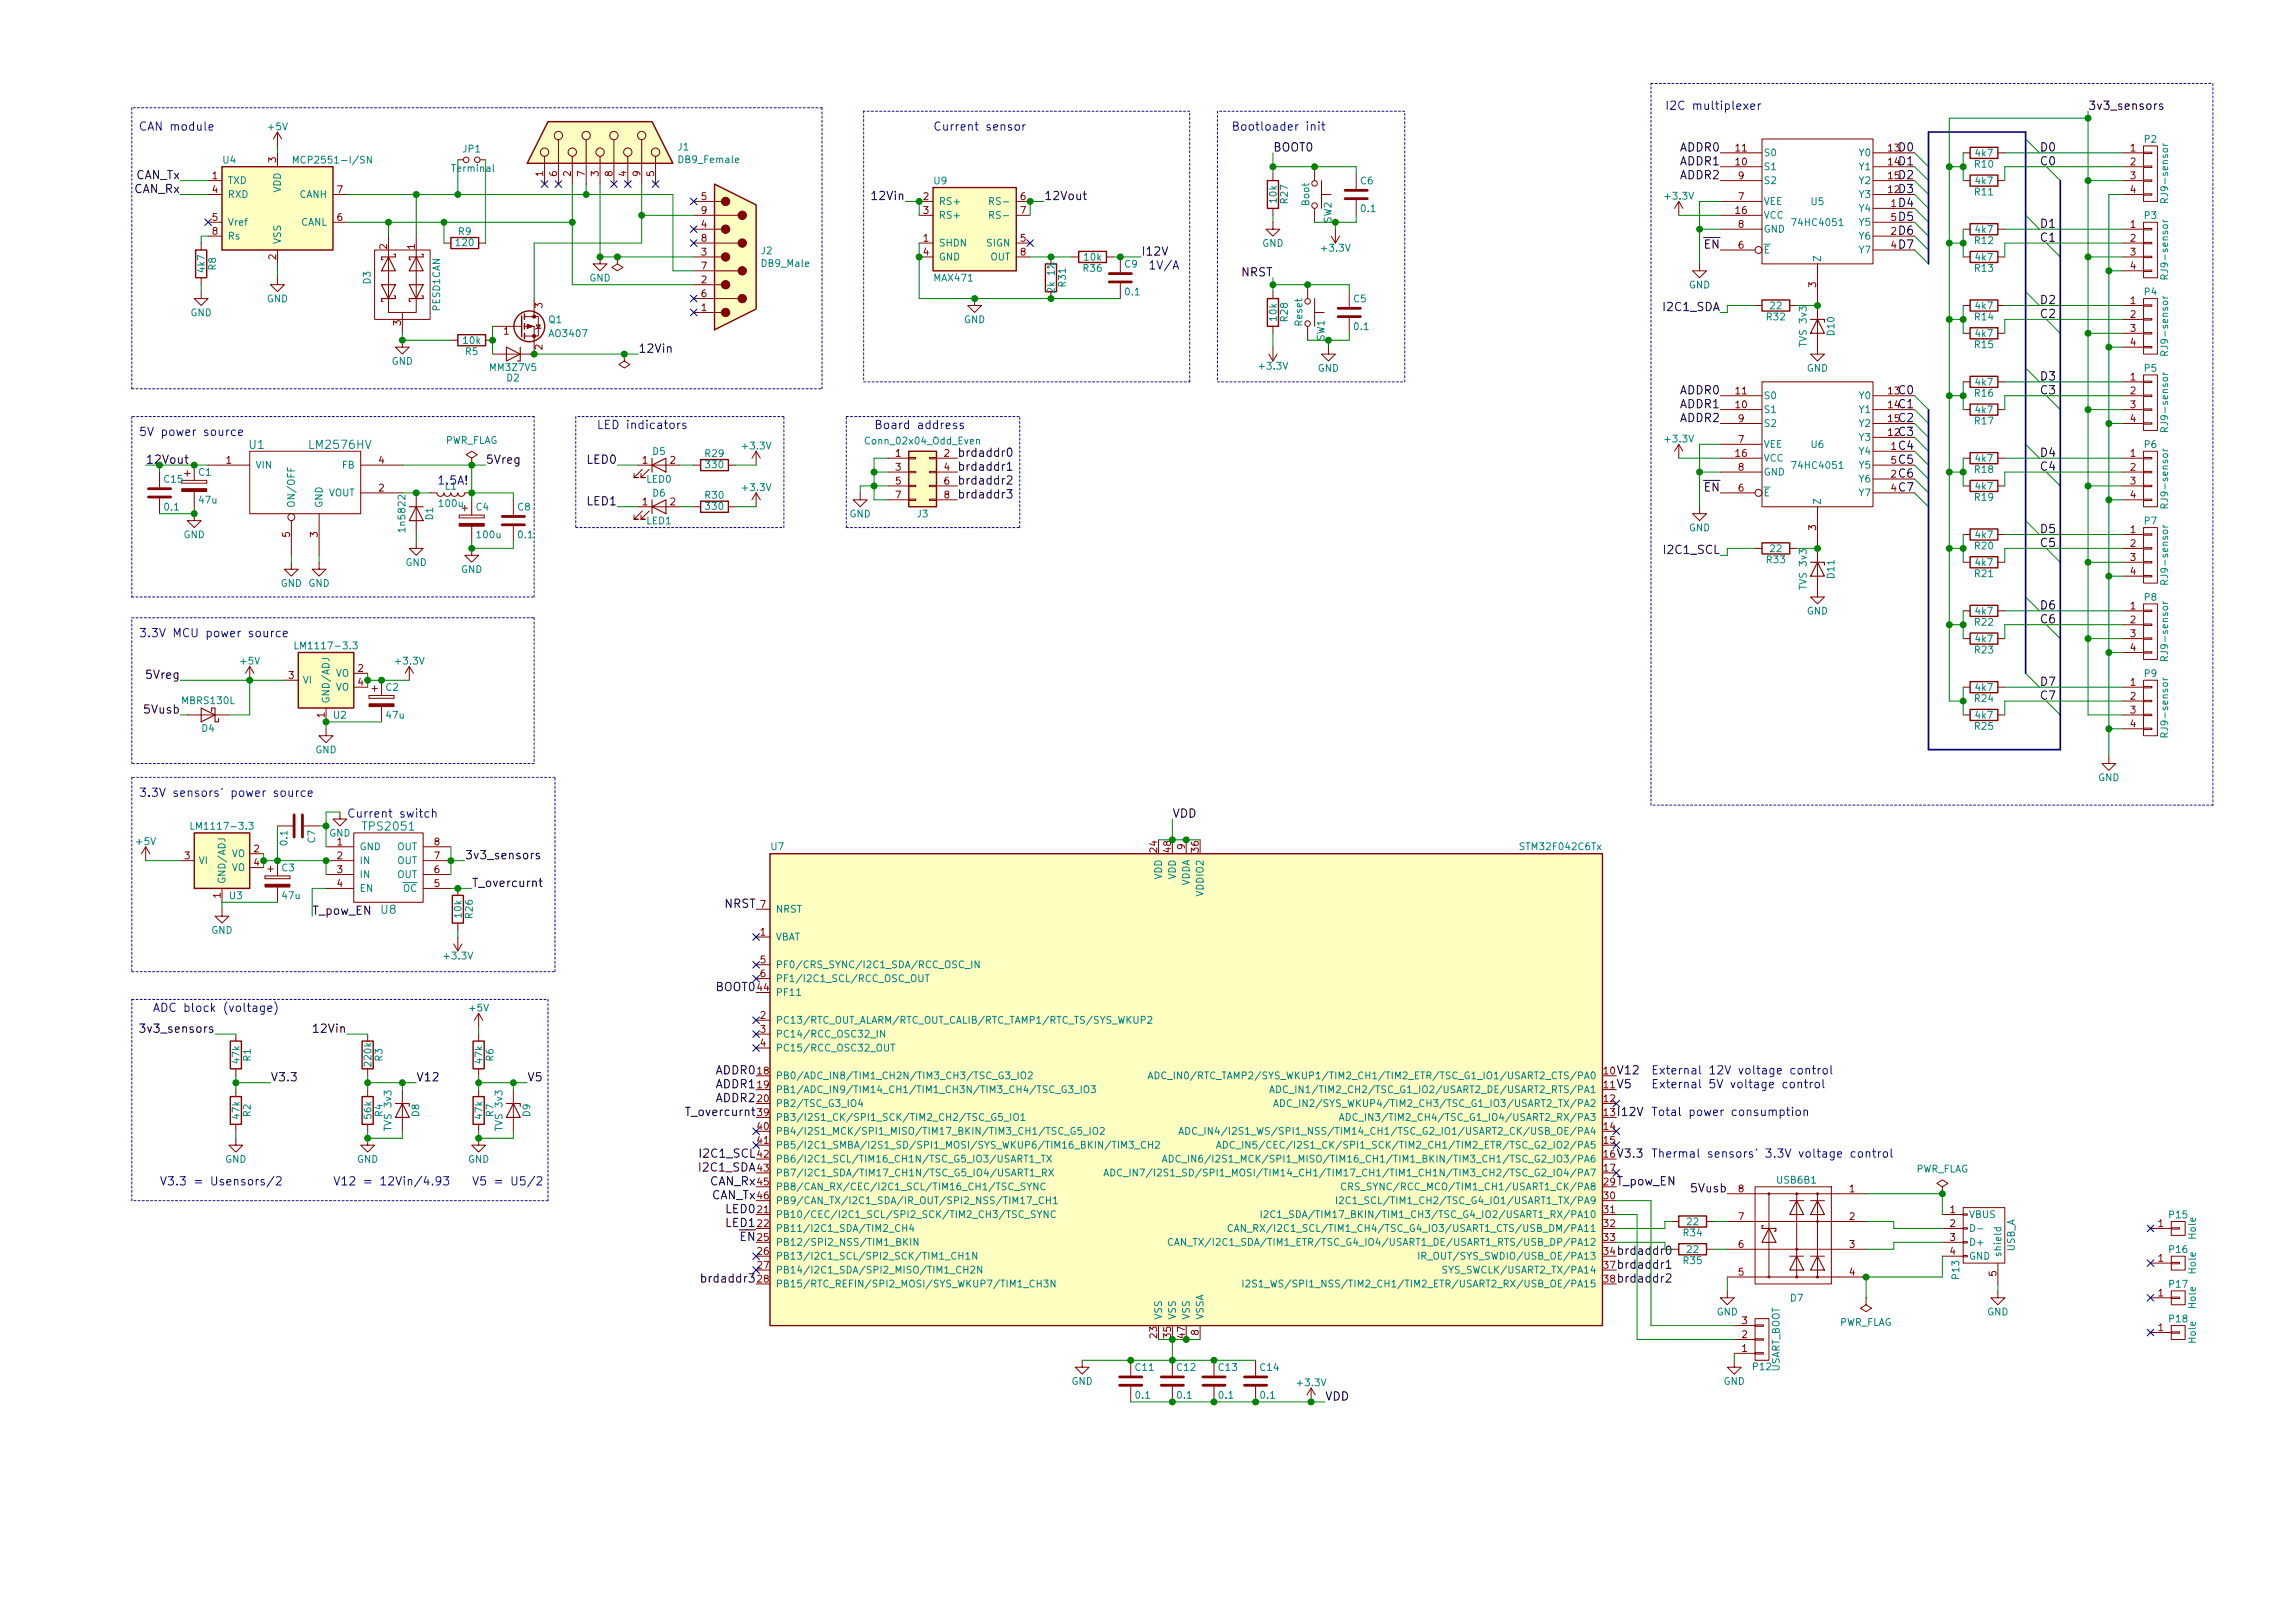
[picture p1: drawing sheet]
<svg xmlns="http://www.w3.org/2000/svg" width="420mm" height="297mm" viewBox="0 0 420 297" stroke-linecap="round" stroke-linejoin="round" font-family="sans-serif">
<defs><g id="words">
<g font-size="2.1" fill="#0000c2">
<text x="26.6" y="23.9">CAN module</text>
<text x="170.8" y="23.9">Current sensor</text>
<text x="225.4" y="23.9">Bootloader init</text>
<text x="307.4" y="20.1">I2C multiplexer</text>
<text x="210.2" y="49.3">1V/A</text>
<text x="25.4" y="79.8">5V power source</text>
<text x="109.2" y="78.5">LED indicators</text>
<text x="160" y="78.5">Board address</text>
<text x="80" y="88.7">1.5A!</text>
<text x="25.4" y="116.6">3.3V MCU power source</text>
<text x="25.4" y="145.8">3.3V sensors' power source</text>
<text x="63.5" y="149.6">Current switch</text>
<text x="27.9" y="185.2">ADC block (voltage)</text>
<text x="302.3" y="196.6">External 12V voltage control</text>
<text x="302.3" y="199.2">External 5V voltage control</text>
<text x="302.3" y="204.3">Total power consumption</text>
<text x="302.3" y="211.9">Thermal sensors' 3.3V voltage control</text>
<text x="29.2" y="217">V3.3 = Usensors/2</text>
<text x="61" y="217">V12 = 12Vin/4.93</text>
<text x="86.4" y="217">V5 = U5/2</text>
</g>
<g font-size="2.1">
<text x="382.3" y="20.1">3v3_sensors</text>
<text x="233" y="27.7">BOOT0</text>
<text x="307.6" y="27.7">ADDR0</text>
<text x="347.8" y="27.7">D0</text>
<text x="373.4" y="27.7">D0</text>
<text x="24.5" y="35.3">CAN_Rx</text>
<text x="24.8" y="32.8">CAN_Tx</text>
<text x="307.6" y="30.3">ADDR1</text>
<text x="307.6" y="32.8">ADDR2</text>
<text x="347.8" y="30.3">D1</text>
<text x="347.8" y="32.8">D2</text>
<text x="347.8" y="35.3">D3</text>
<text x="373.4" y="30.3">C0</text>
<text x="160.1" y="36.6">12Vin</text>
<text x="191.1" y="36.6">12Vout</text>
<text x="347.8" y="37.9">D4</text>
<text x="347.8" y="40.4">D5</text>
<text x="373.4" y="41.7">D1</text>
<text x="208.9" y="46.8">I12V</text>
<text x="312" y="45.5">EN</text>
<text x="347.8" y="43">D6</text>
<text x="347.8" y="45.5">D7</text>
<text x="373.4" y="44.2">C1</text>
<text x="227.3" y="50.6">NRST</text>
<text x="304.8" y="56.9">I2C1_SDA</text>
<text x="373.4" y="55.7">D2</text>
<text x="373.4" y="58.2">C2</text>
<text x="116.8" y="64.6">12Vin</text>
<text x="373.4" y="69.6">D3</text>
<text x="307.6" y="72.2">ADDR0</text>
<text x="307.6" y="74.7">ADDR1</text>
<text x="307.6" y="77.3">ADDR2</text>
<text x="347.8" y="72.2">C0</text>
<text x="347.8" y="74.7">C1</text>
<text x="347.8" y="77.3">C2</text>
<text x="373.4" y="72.2">C3</text>
<text x="175.3" y="83.6">brdaddr0</text>
<text x="347.8" y="79.8">C3</text>
<text x="347.8" y="82.3">C4</text>
<text x="373.4" y="83.6">D4</text>
<text x="88.9" y="84.9">5Vreg</text>
<text x="107.6" y="84.9">LED0</text>
<text x="175.3" y="86.1">brdaddr1</text>
<text x="175.3" y="88.7">brdaddr2</text>
<text x="312" y="90">EN</text>
<text x="347.8" y="84.9">C5</text>
<text x="347.8" y="87.4">C6</text>
<text x="347.8" y="90">C7</text>
<text x="373.4" y="86.1">C4</text>
<text x="107.6" y="92.5">LED1</text>
<text x="175.3" y="91.2">brdaddr3</text>
<text x="305.1" y="101.4">I2C1_SCL</text>
<text x="373.4" y="97.6">D5</text>
<text x="373.4" y="100.1">C5</text>
<text x="373.4" y="111.5">D6</text>
<text x="373.4" y="114.1">C6</text>
<text x="27.1" y="124.2">5Vreg</text>
<text x="373.4" y="125.5">D7</text>
<text x="26.6" y="130.6">5Vusb</text>
<text x="373.4" y="128.1">C7</text>
<text x="214.6" y="149.6">VDD</text>
<text x="85.1" y="157.3">3v3_sensors</text>
<text x="57.1" y="167.4">T_pow_EN</text>
<text x="86.4" y="162.3">T_overcurnt</text>
<text x="132.7" y="166.2">NRST</text>
<text x="131.1" y="181.4">BOOT0</text>
<text x="26.5" y="189">3v3_sensors</text>
<text x="57.8" y="189">12Vin</text>
<text x="49.5" y="197.9">V3.3</text>
<text x="76.2" y="197.9">V12</text>
<text x="96.5" y="197.9">V5</text>
<text x="131.1" y="196.6">ADDR0</text>
<text x="295.9" y="196.6">V12</text>
<text x="131.1" y="199.2">ADDR1</text>
<text x="131.1" y="201.7">ADDR2</text>
<text x="295.9" y="199.2">V5</text>
<text x="126.2" y="204.3">T_overcurnt</text>
<text x="295.9" y="204.3">I12V</text>
<text x="128.3" y="214.4">I2C1_SDA</text>
<text x="128.5" y="211.9">I2C1_SCL</text>
<text x="295.9" y="211.9">V3.3</text>
<text x="129.9" y="217">CAN_Rx</text>
<text x="130.2" y="219.5">CAN_Tx</text>
<text x="295.9" y="217">T_pow_EN</text>
<text x="309.9" y="218.2">5Vusb</text>
<text x="133" y="222">LED0</text>
<text x="133" y="224.6">LED1</text>
<text x="135.5" y="227.1">EN</text>
<text x="295.9" y="229.7">brdaddr0</text>
<text x="295.9" y="232.2">brdaddr1</text>
<text x="129.2" y="234.7">brdaddr3</text>
<text x="295.9" y="234.7">brdaddr2</text>
<text x="242.6" y="256.3">VDD</text>
</g>
<g font-size="2.1" fill="#008484">
<text x="45.6" y="82.2">U1</text>
<text x="56.9" y="82.2">LM2576HV</text>
<text x="66.7" y="152">TPS2051</text>
<text x="69.8" y="167.2">U8</text>
</g>
<text font-size="2.1" fill="#008400" x="26.7" y="84.9">12Vout</text>
<g font-size="1.8" fill="#008484">
<text x="49.2" y="23.8">+5V</text>
<text x="40.9" y="29.9">U4</text>
<text x="54.9" y="29.9">MCP2551-I/SN</text>
<text x="84.8" y="27.9">JP1</text>
<text x="124.2" y="27.5">J1</text>
<text x="124.5" y="29.9">DB9_Female</text>
<text x="322.8" y="28.6">S0</text>
<text x="340.5" y="28.6">Y0</text>
<text x="361.7" y="28.7">4k7</text>
<text x="392.6" y="26.1">P2</text>
<text x="41.7" y="33.7">TXD</text>
<text x="51.4" y="35.3" transform="rotate(-90 51.4 35.3)">VDD</text>
<text x="82.9" y="31.5">Terminal</text>
<text x="171" y="33.7">U9</text>
<text x="249.1" y="33.7">C6</text>
<text x="322.8" y="31.2">S1</text>
<text x="322.8" y="33.7">S2</text>
<text x="340.5" y="31.2">Y1</text>
<text x="340.5" y="33.7">Y2</text>
<text x="361.6" y="30.7">R10</text>
<text x="361.6" y="35.8">R11</text>
<text x="361.7" y="33.7">4k7</text>
<text x="41.7" y="36.2">RXD</text>
<text x="41.7" y="41.3">Vref</text>
<text x="54.8" y="36.2">CANH</text>
<text x="55" y="41.3">CANL</text>
<text x="171.8" y="37.5">RS+</text>
<text x="171.8" y="40">RS+</text>
<text x="182" y="37.5">RS-</text>
<text x="182" y="40">RS-</text>
<text x="233.7" y="37.1" transform="rotate(-90 233.7 37.1)">10k</text>
<text x="235.8" y="37.2" transform="rotate(-90 235.8 37.2)">R27</text>
<text x="239.7" y="37.6" transform="rotate(-90 239.7 37.6)">Boot</text>
<text x="243.8" y="40.8" transform="rotate(-90 243.8 40.8)">SW2</text>
<text x="249.3" y="38.8">0.1</text>
<text x="305" y="36.5">+3.3V</text>
<text x="322.8" y="40">VCC</text>
<text x="322.8" y="37.5">VEE</text>
<text x="328.5" y="41.4">74HC4051</text>
<text x="331.6" y="37.6">U5</text>
<text x="340.5" y="38.8">Y4</text>
<text x="340.5" y="36.2">Y3</text>
<text x="340.5" y="41.3">Y5</text>
<text x="392.6" y="40.1">P3</text>
<text x="396.9" y="36.6" transform="rotate(-90 396.9 36.6)">RJ9-sensor</text>
<text x="41.7" y="43.9">Rs</text>
<text x="51.4" y="44.7" transform="rotate(-90 51.4 44.7)">VSS</text>
<text x="83.6" y="45">120</text>
<text x="84" y="43">R9</text>
<text x="139.4" y="46.5">J2</text>
<text x="171.8" y="45.1">SHDN</text>
<text x="171.8" y="47.7">GND</text>
<text x="180.7" y="45.1">SIGN</text>
<text x="181.3" y="47.7">OUT</text>
<text x="198.6" y="47.7">10k</text>
<text x="231.1" y="45.2">GND</text>
<text x="242.1" y="46.1">+3.3V</text>
<text x="322.8" y="46.4">E</text>
<text x="322.8" y="42.6">GND</text>
<text x="340.5" y="43.9">Y6</text>
<text x="340.5" y="46.4">Y7</text>
<text x="361.6" y="44.7">R12</text>
<text x="361.7" y="42.6">4k7</text>
<text x="361.7" y="47.7">4k7</text>
<text x="37.5" y="49.8" transform="rotate(-90 37.5 49.8)">4k7</text>
<text x="39.5" y="49.4" transform="rotate(-90 39.5 49.4)">R8</text>
<text x="67.9" y="52" transform="rotate(-90 67.9 52)">D3</text>
<text x="107.9" y="51.5">GND</text>
<text x="139.6" y="48.9">DB9_Male</text>
<text x="171.1" y="51.5">MAX471</text>
<text x="193.1" y="53.3" transform="rotate(-90 193.1 53.3)">2k 1%</text>
<text x="195.1" y="52.4" transform="rotate(-90 195.1 52.4)">R31</text>
<text x="198.4" y="49.7">R36</text>
<text x="205.9" y="49">C9</text>
<text x="309.2" y="52.8">GND</text>
<text x="333.4" y="48" transform="rotate(-90 333.4 48)">Z</text>
<text x="361.6" y="49.7">R13</text>
<text x="396.9" y="50.5" transform="rotate(-90 396.9 50.5)">RJ9-sensor</text>
<text x="34.9" y="57.9">GND</text>
<text x="48.8" y="55.3">GND</text>
<text x="80.6" y="56.9" transform="rotate(-90 80.6 56.9)">PESD1CAN</text>
<text x="100.5" y="59.1">Q1</text>
<text x="176.5" y="59.1">GND</text>
<text x="206.1" y="54.1">0.1</text>
<text x="233.7" y="58.7" transform="rotate(-90 233.7 58.7)">10k</text>
<text x="235.8" y="58.8" transform="rotate(-90 235.8 58.8)">R28</text>
<text x="238.4" y="59.6" transform="rotate(-90 238.4 59.6)">Reset</text>
<text x="247.9" y="55.3">C5</text>
<text x="323.5" y="58.6">R32</text>
<text x="324.2" y="56.6">22</text>
<text x="361.6" y="58.6">R14</text>
<text x="361.7" y="56.6">4k7</text>
<text x="392.6" y="54.1">P4</text>
<text x="84.9" y="63">10k</text>
<text x="85.2" y="65">R5</text>
<text x="100.8" y="61.7">AO3407</text>
<text x="242.5" y="62.4" transform="rotate(-90 242.5 62.4)">SW1</text>
<text x="248" y="60.4">0.1</text>
<text x="330.8" y="63.2" transform="rotate(-90 330.8 63.2)">TVS 3v3</text>
<text x="335.8" y="61.4" transform="rotate(-90 335.8 61.4)">D10</text>
<text x="361.6" y="63.7">R15</text>
<text x="361.7" y="61.7">4k7</text>
<text x="396.9" y="64.5" transform="rotate(-90 396.9 64.5)">RJ9-sensor</text>
<text x="71.7" y="66.8">GND</text>
<text x="89.9" y="67.9">MM3Z7V5</text>
<text x="92.8" y="69.8">D2</text>
<text x="230.7" y="67.7">+3.3V</text>
<text x="241.2" y="68">GND</text>
<text x="330.8" y="68">GND</text>
<text x="361.7" y="70.6">4k7</text>
<text x="392.6" y="68">P5</text>
<text x="322.8" y="75.6">S1</text>
<text x="322.8" y="73.1">S0</text>
<text x="340.5" y="73.1">Y0</text>
<text x="340.5" y="75.6">Y1</text>
<text x="361.6" y="72.6">R16</text>
<text x="361.6" y="77.7">R17</text>
<text x="361.7" y="75.7">4k7</text>
<text x="81.4" y="81.2">PWR_FLAG</text>
<text x="119.5" y="83.3">D5</text>
<text x="129.2" y="83.7">R29</text>
<text x="136.1" y="82.3">+3.3V</text>
<text x="158.9" y="81.3">Conn_02x04_Odd_Even</text>
<text x="305" y="81">+3.3V</text>
<text x="322.8" y="82">VEE</text>
<text x="322.8" y="78.1">S2</text>
<text x="331.6" y="82">U6</text>
<text x="340.5" y="83.2">Y4</text>
<text x="340.5" y="80.7">Y3</text>
<text x="340.5" y="78.1">Y2</text>
<text x="392.6" y="82">P6</text>
<text x="396.9" y="78.5" transform="rotate(-90 396.9 78.5)">RJ9-sensor</text>
<text x="30.1" y="88.4">C15</text>
<text x="36.4" y="87.1">C1</text>
<text x="46.7" y="85.8">VIN</text>
<text x="62.7" y="85.8">FB</text>
<text x="118.4" y="88.4">LED0</text>
<text x="129.3" y="85.7">330</text>
<text x="136.1" y="89.9">+3.3V</text>
<text x="322.8" y="84.5">VCC</text>
<text x="322.8" y="87">GND</text>
<text x="328.5" y="85.8">74HC4051</text>
<text x="340.5" y="88.3">Y6</text>
<text x="340.5" y="85.8">Y5</text>
<text x="361.6" y="86.6">R18</text>
<text x="361.7" y="84.5">4k7</text>
<text x="361.7" y="89.6">4k7</text>
<text x="30.2" y="93.4">0.1</text>
<text x="36.5" y="92.2">47u</text>
<text x="54" y="93" transform="rotate(-90 54 93)">ON/OFF</text>
<text x="59.1" y="93" transform="rotate(-90 59.1 93)">GND</text>
<text x="60.1" y="90.8">VOUT</text>
<text x="79.3" y="95.1" transform="rotate(-90 79.3 95.1)">D1</text>
<text x="80.5" y="92.8">100u</text>
<text x="87.2" y="93.4">C4</text>
<text x="94.8" y="93.4">C8</text>
<text x="118.4" y="96">LED1</text>
<text x="119.5" y="90.9">D6</text>
<text x="129.2" y="91.3">R30</text>
<text x="129.3" y="93.3">330</text>
<text x="155.5" y="94.7">GND</text>
<text x="167.9" y="94.7">J3</text>
<text x="322.8" y="90.8">E</text>
<text x="333.4" y="92.5" transform="rotate(-90 333.4 92.5)">Z</text>
<text x="340.5" y="90.8">Y7</text>
<text x="361.6" y="91.7">R19</text>
<text x="392.6" y="96">P7</text>
<text x="396.9" y="92.4" transform="rotate(-90 396.9 92.4)">RJ9-sensor</text>
<text x="33.6" y="98.5">GND</text>
<text x="74.2" y="97" transform="rotate(-90 74.2 97)">1n5822</text>
<text x="87.5" y="98.5">100u</text>
<text x="95" y="98.5">0.1</text>
<text x="309.2" y="97.2">GND</text>
<text x="324.2" y="101.1">22</text>
<text x="361.6" y="100.5">R20</text>
<text x="361.7" y="98.5">4k7</text>
<text x="51.4" y="107.4">GND GND</text>
<text x="74.2" y="103.6">GND</text>
<text x="84.4" y="104.9">GND</text>
<text x="323.5" y="103.1">R33</text>
<text x="330.8" y="107.6" transform="rotate(-90 330.8 107.6)">TVS 3v3</text>
<text x="335.8" y="105.8" transform="rotate(-90 335.8 105.8)">D11</text>
<text x="361.6" y="105.6">R21</text>
<text x="361.7" y="103.6">4k7</text>
<text x="396.9" y="106.4" transform="rotate(-90 396.9 106.4)">RJ9-sensor</text>
<text x="330.8" y="112.5">GND</text>
<text x="361.7" y="112.5">4k7</text>
<text x="392.6" y="109.9">P8</text>
<text x="54.9" y="118.8">LM1117-3.3</text>
<text x="361.6" y="114.5">R22</text>
<text x="361.6" y="119.6">R23</text>
<text x="361.7" y="117.6">4k7</text>
<text x="44.1" y="121.6">+5V</text>
<text x="55.4" y="125.1">VI</text>
<text x="61.4" y="123.9">VO</text>
<text x="72.6" y="121.6">+3.3V</text>
<text x="392.6" y="123.9">P9</text>
<text x="396.9" y="120.4" transform="rotate(-90 396.9 120.4)">RJ9-sensor</text>
<text x="33.5" y="128.9">MBRS130L</text>
<text x="60.3" y="128.8" transform="rotate(-90 60.3 128.8)">GND/ADJ</text>
<text x="61.1" y="131.5">U2</text>
<text x="61.4" y="126.4">VO</text>
<text x="70.7" y="126.5">C2</text>
<text x="70.8" y="131.5">47u</text>
<text x="361.6" y="128.5">R24</text>
<text x="361.7" y="126.5">4k7</text>
<text x="361.7" y="131.5">4k7</text>
<text x="37" y="133.9">D4</text>
<text x="57.7" y="137.9">GND</text>
<text x="361.6" y="133.6">R25</text>
<text x="396.9" y="134.4" transform="rotate(-90 396.9 134.4)">RJ9-sensor</text>
<text x="384.1" y="143">GND</text>
<text x="25.1" y="154.6">+5V</text>
<text x="35.9" y="151.9">LM1117-3.3</text>
<text x="52.6" y="154.6" transform="rotate(-90 52.6 154.6)">0.1</text>
<text x="57.7" y="154.2" transform="rotate(-90 57.7 154.2)">C7</text>
<text x="60.3" y="153.1">GND</text>
<text x="65.8" y="155.6">GND</text>
<text x="72.7" y="155.6">OUT</text>
<text x="141.2" y="155.6">U7</text>
<text x="278.7" y="155.6">STM32F042C6Tx</text>
<text x="36.3" y="158.2">VI</text>
<text x="41.3" y="161.8" transform="rotate(-90 41.3 161.8)">GND/ADJ</text>
<text x="42.4" y="156.9">VO</text>
<text x="42.4" y="159.4">VO</text>
<text x="51.6" y="159.5">C3</text>
<text x="65.8" y="158.2">IN</text>
<text x="65.8" y="160.7">IN</text>
<text x="72.7" y="160.7">OUT</text>
<text x="72.7" y="158.2">OUT</text>
<text x="212.7" y="161" transform="rotate(-90 212.7 161)">VDD</text>
<text x="215.3" y="161" transform="rotate(-90 215.3 161)">VDD</text>
<text x="42.1" y="164.6">U3</text>
<text x="51.8" y="164.6">47u</text>
<text x="65.8" y="163.2">EN</text>
<text x="73.8" y="163.2">OC</text>
<text x="84.5" y="167.9" transform="rotate(-90 84.5 167.9)">10k</text>
<text x="142" y="167">NRST</text>
<text x="217.8" y="162.3" transform="rotate(-90 217.8 162.3)">VDDA</text>
<text x="220.3" y="163.8" transform="rotate(-90 220.3 163.8)">VDDIO2</text>
<text x="38.7" y="170.9">GND</text>
<text x="86.5" y="168" transform="rotate(-90 86.5 168)">R26</text>
<text x="142" y="172.1">VBAT</text>
<text x="81.5" y="175.6">+3.3V</text>
<text x="142" y="177.2">PF0/CRS_SYNC/I2C1_SDA/RCC_OSC_IN</text>
<text x="142" y="179.7">PF1/I2C1_SCL/RCC_OSC_OUT</text>
<text x="86" y="185.1">+5V</text>
<text x="142" y="182.3">PF11</text>
<text x="142" y="187.4">PC13/RTC_OUT_ALARM/RTC_OUT_CALIB/RTC_TAMP1/RTC_TS/SYS_WKUP2</text>
<text x="142" y="189.9">PC14/RCC_OSC32_IN</text>
<text x="43.9" y="194.5" transform="rotate(-90 43.9 194.5)">47k</text>
<text x="45.9" y="194.2" transform="rotate(-90 45.9 194.2)">R1</text>
<text x="68" y="195" transform="rotate(-90 68 195)">220k</text>
<text x="70" y="194.2" transform="rotate(-90 70 194.2)">R3</text>
<text x="88.3" y="194.5" transform="rotate(-90 88.3 194.5)">47k</text>
<text x="90.3" y="194.2" transform="rotate(-90 90.3 194.2)">R6</text>
<text x="142" y="197.5">PB0/ADC_IN8/TIM1_CH2N/TIM3_CH3/TSC_G3_IO2</text>
<text x="142" y="192.4">PC15/RCC_OSC32_OUT</text>
<text x="217" y="197.5">ADC_IN0/RTC_TAMP2/SYS_WKUP1/TIM2_CH1/TIM2_ETR/TSC_G1_IO1/USART2_CTS/PA0</text>
<text x="142" y="200.1">PB1/ADC_IN9/TIM14_CH1/TIM1_CH3N/TIM3_CH4/TSC_G3_IO3</text>
<text x="142" y="202.6">PB2/TSC_G3_IO4</text>
<text x="237.5" y="200.1">ADC_IN1/TIM2_CH2/TSC_G1_IO2/USART2_DE/USART2_RTS/PA1</text>
<text x="238.4" y="202.6">ADC_IN2/SYS_WKUP4/TIM2_CH3/TSC_G1_IO3/USART2_TX/PA2</text>
<text x="43.9" y="204.7" transform="rotate(-90 43.9 204.7)">47k</text>
<text x="45.9" y="204.4" transform="rotate(-90 45.9 204.4)">R2</text>
<text x="68" y="204.7" transform="rotate(-90 68 204.7)">56k</text>
<text x="70" y="204.4" transform="rotate(-90 70 204.4)">R4</text>
<text x="71.7" y="206.7" transform="rotate(-90 71.7 206.7)">TVS 3v3</text>
<text x="76.8" y="204.4" transform="rotate(-90 76.8 204.4)">D8</text>
<text x="88.3" y="204.7" transform="rotate(-90 88.3 204.7)">47k</text>
<text x="90.3" y="204.4" transform="rotate(-90 90.3 204.4)">R7</text>
<text x="92" y="206.7" transform="rotate(-90 92 206.7)">TVS 3v3</text>
<text x="97.1" y="204.4" transform="rotate(-90 97.1 204.4)">D9</text>
<text x="142" y="205.1">PB3/I2S1_CK/SPI1_SCK/TIM2_CH2/TSC_G5_IO1</text>
<text x="142" y="207.7">PB4/I2S1_MCK/SPI1_MISO/TIM17_BKIN/TIM3_CH1/TSC_G5_IO2</text>
<text x="223.9" y="207.7">ADC_IN4/I2S1_WS/SPI1_NSS/TIM14_CH1/TSC_G2_IO1/USART2_CK/USB_OE/PA4</text>
<text x="249.6" y="205.1">ADC_IN3/TIM2_CH4/TSC_G1_IO4/USART2_RX/PA3</text>
<text x="41.2" y="212.8">GND</text>
<text x="65.4" y="212.8">GND</text>
<text x="85.7" y="212.8">GND</text>
<text x="142" y="210.2">PB5/I2C1_SMBA/I2S1_SD/SPI1_MOSI/SYS_WKUP6/TIM16_BKIN/TIM3_CH2</text>
<text x="142" y="212.8">PB6/I2C1_SCL/TIM16_CH1N/TSC_G5_IO3/USART1_TX</text>
<text x="142" y="215.3">PB7/I2C1_SDA/TIM17_CH1N/TSC_G5_IO4/USART1_RX</text>
<text x="212.8" y="215.3">ADC_IN7/I2S1_SD/SPI1_MOSI/TIM14_CH1/TIM17_CH1/TIM1_CH1N/TIM3_CH2/TSC_G2_IO4/PA7</text>
<text x="221.8" y="212.8">ADC_IN6/I2S1_MCK/SPI1_MISO/TIM16_CH1/TIM1_BKIN/TIM3_CH1/TSC_G2_IO3/PA6</text>
<text x="230.6" y="210.2">ADC_IN5/CEC/I2S1_CK/SPI1_SCK/TIM2_CH1/TIM2_ETR/TSC_G2_IO2/PA5</text>
<text x="350.6" y="214.6">PWR_FLAG</text>
<text x="142" y="217.8">PB8/CAN_RX/CEC/I2C1_SCL/TIM16_CH1/TSC_SYNC</text>
<text x="142" y="220.4">PB9/CAN_TX/I2C1_SDA/IR_OUT/SPI2_NSS/TIM17_CH1</text>
<text x="249.1" y="220.4">I2C1_SCL/TIM1_CH2/TSC_G4_IO1/USART1_TX/PA9</text>
<text x="249.2" y="217.8">CRS_SYNC/RCC_MCO/TIM1_CH1/USART1_CK/PA8</text>
<text x="325.4" y="216.6">USB6B1</text>
<text x="142" y="222.9">PB10/CEC/I2C1_SCL/SPI2_SCK/TIM2_CH3/TSC_SYNC</text>
<text x="142" y="225.5">PB11/I2C1_SDA/TIM2_CH4</text>
<text x="231.1" y="225.5">CAN_RX/I2C1_SCL/TIM1_CH4/TSC_G4_IO3/USART1_CTS/USB_DM/PA11</text>
<text x="236.9" y="222.9">I2C1_SDA/TIM17_BKIN/TIM1_CH3/TSC_G4_IO2/USART1_RX/PA10</text>
<text x="308.3" y="226.3">R34</text>
<text x="308.9" y="224.2">22</text>
<text x="360.4" y="222.9">VBUS</text>
<text x="397.2" y="223">P15</text>
<text x="402" y="226.7" transform="rotate(-90 402 226.7)">Hole</text>
<text x="142" y="228">PB12/SPI2_NSS/TIM1_BKIN</text>
<text x="142" y="230.5">PB13/I2C1_SCL/SPI2_SCK/TIM1_CH1N</text>
<text x="142" y="233.1">PB14/I2C1_SDA/SPI2_MISO/TIM1_CH2N</text>
<text x="220.4" y="228">CAN_TX/I2C1_SDA/TIM1_ETR/TSC_G4_IO4/USART1_DE/USART1_RTS/USB_DP/PA12</text>
<text x="262.2" y="230.5">IR_OUT/SYS_SWDIO/USB_OE/PA13</text>
<text x="265.6" y="233.1">SYS_SWCLK/USART2_TX/PA14</text>
<text x="308.3" y="231.4">R35</text>
<text x="308.9" y="229.3">22</text>
<text x="360.4" y="228">D+</text>
<text x="360.4" y="230.5">GND</text>
<text x="366.4" y="230.2" transform="rotate(-90 366.4 230.2)">shield</text>
<text x="368.9" y="229.1" transform="rotate(-90 368.9 229.1)">USB_A</text>
<text x="397.2" y="229.3">P16</text>
<text x="402" y="233.1" transform="rotate(-90 402 233.1)">Hole</text>
<text x="142" y="235.6">PB15/RTC_REFIN/SPI2_MOSI/SYS_WKUP7/TIM1_CH3N</text>
<text x="234.2" y="235.6">I2S1_WS/SPI1_NSS/TIM2_CH1/TIM2_ETR/USART2_RX/USB_OE/PA15</text>
<text x="327.8" y="238.2">D7</text>
<text x="358.7" y="234" transform="rotate(-90 358.7 234)">P13</text>
<text x="397.2" y="235.7">P17</text>
<text x="402" y="239.4" transform="rotate(-90 402 239.4)">Hole</text>
<text x="212.7" y="241.6" transform="rotate(-90 212.7 241.6)">VSS</text>
<text x="215.3" y="241.6" transform="rotate(-90 215.3 241.6)">VSS</text>
<text x="217.8" y="241.6" transform="rotate(-90 217.8 241.6)">VSS</text>
<text x="220.3" y="241.6" transform="rotate(-90 220.3 241.6)">VSSA</text>
<text x="314.3" y="240.8">GND</text>
<text x="336.7" y="242.7">PWR_FLAG</text>
<text x="363.8" y="240.8">GND</text>
<text x="397.2" y="242">P18</text>
<text x="402" y="245.8" transform="rotate(-90 402 245.8)">Hole</text>
<text x="207.9" y="250.9">C11</text>
<text x="215.5" y="250.9">C12</text>
<text x="223.2" y="250.9">C13</text>
<text x="230.8" y="250.9">C14</text>
<text x="321" y="250.8">P12</text>
<text x="325.8" y="251.2" transform="rotate(-90 325.8 251.2)">USART_BOOT</text>
<text x="196.2" y="253.5">GND</text>
<text x="208" y="256">0.1</text>
<text x="215.6" y="256">0.1</text>
<text x="223.2" y="256">0.1</text>
<text x="230.9" y="256">0.1</text>
<text x="237.7" y="253.7">+3.3V</text>
<text x="315.5" y="253.5">GND</text>
</g>
<g font-size="1.8" fill="#840000">
<text x="50.5" y="29.7" transform="rotate(-90 50.5 29.7)">3</text>
<text x="317.8" y="27.7">11</text>
<text x="345.7" y="27.7">13</text>
<text x="390" y="27.7">1</text>
<text x="38.9" y="32.8">1</text>
<text x="38.9" y="35.3">4</text>
<text x="61.7" y="35.3">7</text>
<text x="99.4" y="32.3" transform="rotate(-90 99.4 32.3)">1</text>
<text x="102" y="32.3" transform="rotate(-90 102 32.3)">6</text>
<text x="104.5" y="32.3" transform="rotate(-90 104.5 32.3)">2</text>
<text x="107.1" y="32.3" transform="rotate(-90 107.1 32.3)">7</text>
<text x="109.6" y="32.3" transform="rotate(-90 109.6 32.3)">3</text>
<text x="112.1" y="32.3" transform="rotate(-90 112.1 32.3)">8</text>
<text x="114.7" y="32.3" transform="rotate(-90 114.7 32.3)">4</text>
<text x="117.2" y="32.3" transform="rotate(-90 117.2 32.3)">9</text>
<text x="119.8" y="32.3" transform="rotate(-90 119.8 32.3)">5</text>
<text x="317.8" y="30.3">10</text>
<text x="318.3" y="32.8">9</text>
<text x="345.7" y="35.3">12</text>
<text x="345.7" y="30.3">14</text>
<text x="345.7" y="32.8">15</text>
<text x="390" y="30.3">2</text>
<text x="390" y="32.8">3</text>
<text x="390" y="35.3">4</text>
<text x="38.9" y="40.4">5</text>
<text x="61.7" y="40.4">6</text>
<text x="128.4" y="41.7">4</text>
<text x="128.4" y="36.6">5</text>
<text x="128.4" y="39.2">9</text>
<text x="169.1" y="36.6">2</text>
<text x="169.1" y="39.2">3</text>
<text x="186.8" y="36.6">6</text>
<text x="186.8" y="39.2">7</text>
<text x="317.8" y="39.2">16</text>
<text x="318.3" y="36.6">7</text>
<text x="318.3" y="41.7">8</text>
<text x="346.2" y="37.9">1</text>
<text x="346.2" y="40.4">5</text>
<text x="390" y="41.7">1</text>
<text x="38.9" y="43">8</text>
<text x="50.5" y="47.5" transform="rotate(-90 50.5 47.5)">2</text>
<text x="70.9" y="45.6" transform="rotate(-90 70.9 45.6)">2</text>
<text x="75.9" y="45.6" transform="rotate(-90 75.9 45.6)">1</text>
<text x="128.4" y="46.8">3</text>
<text x="128.4" y="44.2">8</text>
<text x="169.1" y="44.2">1</text>
<text x="169.1" y="46.8">4</text>
<text x="186.8" y="44.2">5</text>
<text x="186.8" y="46.8">8</text>
<text x="318.3" y="45.5">6</text>
<text x="346.2" y="43">2</text>
<text x="346.2" y="45.5">4</text>
<text x="390" y="44.2">2</text>
<text x="390" y="46.8">3</text>
<text x="128.4" y="51.9">2</text>
<text x="128.4" y="49.3">7</text>
<text x="332.5" y="52.6" transform="rotate(-90 332.5 52.6)">3</text>
<text x="390" y="49.3">4</text>
<text x="73.4" y="59.6" transform="rotate(-90 73.4 59.6)">3</text>
<text x="99.3" y="56.4" transform="rotate(-90 99.3 56.4)">3</text>
<text x="128.4" y="56.9">1</text>
<text x="128.4" y="54.4">6</text>
<text x="390" y="55.7">1</text>
<text x="390" y="58.2">2</text>
<text x="92.2" y="61.3">1</text>
<text x="99.3" y="64" transform="rotate(-90 99.3 64)">2</text>
<text x="390" y="60.7">3</text>
<text x="390" y="63.3">4</text>
<text x="390" y="69.6">1</text>
<text x="317.8" y="74.7">10</text>
<text x="317.8" y="72.2">11</text>
<text x="318.3" y="77.3">9</text>
<text x="345.7" y="72.2">13</text>
<text x="345.7" y="74.7">14</text>
<text x="345.7" y="77.3">15</text>
<text x="390" y="72.2">2</text>
<text x="390" y="74.7">3</text>
<text x="390" y="77.3">4</text>
<text x="164" y="83.6">1</text>
<text x="172.9" y="83.6">2</text>
<text x="317.8" y="83.6">16</text>
<text x="318.3" y="81.1">7</text>
<text x="345.7" y="79.8">12</text>
<text x="346.2" y="82.3">1</text>
<text x="390" y="83.6">1</text>
<text x="41.4" y="84.9">1</text>
<text x="69.4" y="90">2</text>
<text x="69.4" y="84.9">4</text>
<text x="117.6" y="84.9">1</text>
<text x="122.7" y="84.9">2</text>
<text x="164" y="86.1">3</text>
<text x="164" y="88.7">5</text>
<text x="172.9" y="86.1">4</text>
<text x="172.9" y="88.7">6</text>
<text x="318.3" y="90">6</text>
<text x="318.3" y="86.1">8</text>
<text x="346.2" y="87.4">2</text>
<text x="346.2" y="90">4</text>
<text x="346.2" y="84.9">5</text>
<text x="390" y="86.1">2</text>
<text x="390" y="88.7">3</text>
<text x="117.6" y="92.5">1</text>
<text x="122.7" y="92.5">2</text>
<text x="164" y="91.2">7</text>
<text x="172.9" y="91.2">8</text>
<text x="390" y="91.2">4</text>
<text x="53.1" y="98.3" transform="rotate(-90 53.1 98.3)">5</text>
<text x="58.2" y="98.3" transform="rotate(-90 58.2 98.3)">3</text>
<text x="332.5" y="97" transform="rotate(-90 332.5 97)">3</text>
<text x="390" y="97.6">1</text>
<text x="390" y="100.1">2</text>
<text x="390" y="102.7">3</text>
<text x="390" y="105.2">4</text>
<text x="390" y="111.5">1</text>
<text x="390" y="114.1">2</text>
<text x="390" y="116.6">3</text>
<text x="390" y="119.2">4</text>
<text x="52.9" y="124.2">3</text>
<text x="65.6" y="123">2</text>
<text x="65.6" y="125.5">4</text>
<text x="390" y="125.5">1</text>
<text x="59.4" y="131.3" transform="rotate(-90 59.4 131.3)">1</text>
<text x="390" y="128.1">2</text>
<text x="390" y="130.6">3</text>
<text x="390" y="133.1">4</text>
<text x="46.5" y="156">2</text>
<text x="61.7" y="154.7">1</text>
<text x="79.5" y="154.7">8</text>
<text x="211.8" y="155.9" transform="rotate(-90 211.8 155.9)">24</text>
<text x="214.4" y="155.9" transform="rotate(-90 214.4 155.9)">48</text>
<text x="216.9" y="155.5" transform="rotate(-90 216.9 155.5)">9</text>
<text x="219.5" y="155.9" transform="rotate(-90 219.5 155.9)">36</text>
<text x="33.8" y="157.3">3</text>
<text x="46.5" y="158.5">4</text>
<text x="61.7" y="157.3">2</text>
<text x="61.7" y="159.8">3</text>
<text x="79.5" y="159.8">6</text>
<text x="79.5" y="157.3">7</text>
<text x="40.4" y="164.3" transform="rotate(-90 40.4 164.3)">1</text>
<text x="61.7" y="162.3">4</text>
<text x="79.5" y="162.3">5</text>
<text x="139.2" y="166.2">7</text>
<text x="139.2" y="171.2">1</text>
<text x="139.2" y="176.3">5</text>
<text x="139.2" y="178.9">6</text>
<text x="138.7" y="181.4">44</text>
<text x="139.2" y="186.5">2</text>
<text x="139.2" y="189">3</text>
<text x="139.2" y="191.6">4</text>
<text x="138.7" y="196.6">18</text>
<text x="293.7" y="196.6">10</text>
<text x="138.7" y="199.2">19</text>
<text x="138.7" y="201.7">20</text>
<text x="293.7" y="199.2">11</text>
<text x="293.7" y="201.7">12</text>
<text x="138.7" y="204.3">39</text>
<text x="138.7" y="206.8">40</text>
<text x="138.7" y="209.3">41</text>
<text x="293.7" y="204.3">13</text>
<text x="293.7" y="206.8">14</text>
<text x="293.7" y="209.3">15</text>
<text x="138.7" y="211.9">42</text>
<text x="138.7" y="214.4">43</text>
<text x="293.7" y="211.9">16</text>
<text x="293.7" y="214.4">17</text>
<text x="138.7" y="217">45</text>
<text x="138.7" y="219.5">46</text>
<text x="293.7" y="217">29</text>
<text x="293.7" y="219.5">30</text>
<text x="318.3" y="218.2">8</text>
<text x="338.6" y="218.2">1</text>
<text x="138.7" y="222">21</text>
<text x="138.7" y="224.6">22</text>
<text x="138.7" y="227.1">25</text>
<text x="293.7" y="222">31</text>
<text x="293.7" y="224.6">32</text>
<text x="293.7" y="227.1">33</text>
<text x="318.3" y="223.3">7</text>
<text x="338.6" y="223.3">2</text>
<text x="357" y="222">1</text>
<text x="357" y="224.6">2</text>
<text x="357" y="227.1">3</text>
<text x="395.1" y="224.6">1</text>
<text x="138.7" y="229.7">26</text>
<text x="138.7" y="232.2">27</text>
<text x="293.7" y="229.7">34</text>
<text x="293.7" y="232.2">37</text>
<text x="318.3" y="233.5">5</text>
<text x="318.3" y="228.4">6</text>
<text x="338.6" y="228.4">3</text>
<text x="338.6" y="233.5">4</text>
<text x="357" y="229.7">4</text>
<text x="365.5" y="233.6" transform="rotate(-90 365.5 233.6)">5</text>
<text x="395.1" y="230.9">1</text>
<text x="138.7" y="234.7">28</text>
<text x="293.7" y="234.7">38</text>
<text x="395.1" y="237.3">1</text>
<text x="211.8" y="244.8" transform="rotate(-90 211.8 244.8)">23</text>
<text x="214.4" y="244.8" transform="rotate(-90 214.4 244.8)">35</text>
<text x="216.9" y="244.8" transform="rotate(-90 216.9 244.8)">47</text>
<text x="219.5" y="244.4" transform="rotate(-90 219.5 244.4)">8</text>
<text x="318.9" y="244.9">2</text>
<text x="318.9" y="242.4">3</text>
<text x="395.1" y="243.6">1</text>
<text x="318.9" y="247.4">1</text>
</g>
<text font-size="1.8" fill="#0000c2" x="81.5" y="89.6">L1</text>
</g></defs>
<g fill="#ffffc2" stroke="#ffffc2" stroke-width=".18">
<path d="M141 156.2h152.4v86.4h-152.4z"/>
<path d="M54.6 119.4h10.2v10.2h-10.2z"/>
<path d="M40.6 30.5h20.4v15.3h-20.4z"/>
<path d="M35.6 152.4h10.1v10.2h-10.1z"/>
<path d="M170.8 34.3h15.3v15.3h-15.3z"/>
<path d="M100.3 22.3h19.1l3.8 7.6h-26.7z"/>
<path d="M130.8 33.7l7.6 3.8v19.1l-7.6 3.8z"/>
<path d="M166.4 82.6h5v10.1h-5z"/>
</g>
<g fill="none" stroke="#840000" stroke-width=".25">
<path d="M40.6 30.5h20.4v15.3h-20.4zM100.3 22.3h19.1l3.8 7.6h-26.7zM130.8 33.7l7.6 3.8v19.1l-7.6 3.8zM170.8 34.3h15.3v15.3h-15.3zM232 33.1h2.1v5h-2.1zM360.7 27h5.1v2h-5.1zM360.7 32h5.1v2.1h-5.1zM35.8 45.8h2v5h-2zM82.5 43.5h5.1v2h-5.1zM95.5 57.8v3.8M96 57.4v1.1M96 59.2v1"/>
<path d="M191.4 48.3h2v5.1h-2zM197.5 46h5.1v2h-5.1zM232 54.6h2.1v5.1h-2.1zM322.6 54.9h5.1v2h-5.1zM360.7 40.9h5.1v2.1h-5.1zM360.7 46h5.1v2h-5.1zM360.7 54.9h5.1v2h-5.1zM360.7 60h5.1v2h-5.1zM83.8 61.3h5.1v2h-5.1zM96 61v1M360.7 68.9h5.1v2h-5.1zM360.7 74h5.1v2h-5.1z"/>
<path d="M128.3 84.1h5v2h-5zM128.3 91.7h5v2.1h-5zM166.4 82.6h5v10.1h-5zM322.6 99.4h5.1v2h-5.1zM360.7 82.8h5.1v2.1h-5.1zM360.7 87.9h5.1v2.1h-5.1zM360.7 96.8h5.1v2h-5.1zM54.6 119.4h10.2v10.2h-10.2zM360.7 101.9h5.1v2h-5.1zM360.7 110.8h5.1v2h-5.1zM360.7 115.9h5.1v2h-5.1zM360.7 124.8h5.1v2h-5.1z"/>
<path d="M360.7 129.8h5.1v2.1h-5.1zM35.6 152.4h10.1v10.2h-10.1zM141 156.2h152.4v86.4h-152.4zM82.8 163.9h2v5h-2zM42.2 190.5h2v5.1h-2zM66.3 190.5h2v5.1h-2zM86.6 190.5h2v5.1h-2zM42.2 200.7h2v5.1h-2zM66.3 200.7h2v5.1h-2zM86.6 200.7h2v5.1h-2zM307.3 222.5h5.1v2.1h-5.1zM307.3 227.6h5.1v2.1h-5.1z"/>
<circle cx="96.9" cy="59.7" r="2.82"/>
</g>
<g fill="none" stroke="#840000" stroke-width=".18">
<path d="M38.1 33.1h2.5M38.1 35.6h2.5M50.8 24.2v2.5M50.8 28v2.5M50.8 24.2l-.8 1.2M50.8 24.2l.8 1.2M61 35.6h2.5M83.8 29.2h1M87.9 29.2h1M99.7 28.6v5.1M102.2 25.6v8.1M104.8 28.6v5.1"/>
<path d="M107.3 25.6v8.1M109.9 28.6v5.1M112.4 25.6v8.1M114.9 28.6v5.1M117.5 25.6v8.1M120 28.6v5.1M127 39.4h8.1M127 36.9h5.1M168.3 39.4h2.5M168.3 36.9h2.5M186.1 39.4h2.5M186.1 36.9h2.5"/>
<path d="M233 31.8v1.3M233 38.1v1.3M240.7 30.5v2.6M240.7 38.1v2.6M241.9 35.6h1.8M241.9 33.1v5M248.3 31.8v2.8M248.3 36.6v2.8M307.3 36.9l-.7 1.2M307.3 36.9v2.5M307.3 36.9l.8 1.2M315 33.1h7.6"/>
<path d="M315 28h7.6M315 30.5h7.6M315 39.4h7.6M315 36.9h7.6M322.6 25.4h20.3v22.9h-20.3zM342.9 33.1h7.6M342.9 35.6h7.6M342.9 28h7.6M342.9 30.5h7.6M342.9 38.1h7.6M359.4 33.1h1.3M359.4 28h1.3"/>
<path d="M365.8 33.1h1.2M365.8 28h1.2M388.6 33.1h3.8M388.6 35.6h3.8M388.6 28h3.8M388.6 30.5h3.8M392.4 35.5h1.6v.2h-1.6zM392.4 32.9h1.6v.3h-1.6zM392.4 30.4h1.6v.2h-1.6zM392.4 27.8h1.6v.3h-1.6zM392.4 26.7h2.6v10.2h-2.6zM36.8 53.4v1.2h1.3l-1.3 1.3-1.2-1.3h1.2"/>
<path d="M36.8 44.5v1.3M36.8 50.8v1.3M38.1 40.7h2.5M38.1 43.2h2.5M50.8 50.8v1.3h1.3l-1.3 1.3-1.3-1.3h1.3M50.8 45.8v2.5M61 40.7h2.5M68.6 45.8h10.1v12.7h-10.1zM71.1 47.3v9.9h5.1v-9.9M71.1 43.2v3.8M73.7 57.2v3.8M76.2 43.2v3.8"/>
<path d="M81.3 44.5h1.2M87.6 44.5h1.3M90.2 59.7h5M95.3 59.7h.2M96 59.7h1.8v5.1h-7.6M96 57.9h1.8M97.8 57.9h.8v3.6h-2.6M97.8 54.6v3.3M98.2 59.5h.7l-.3 .6zM99.1 60l-.2 .1h-.7l-.2 .1M109.9 47v1.3h1.2l-1.2 1.3-1.3-1.3h1.3M113 47v1.3l1 .6-1 .7-1-.7 1-.6"/>
<path d="M113 47h.1M127 44.5h8.1M127 41.9h5.1M127 47h5.1M127 49.6h8.1M127 57.2h5.1M127 54.6h8.1M127 52.1h5.1M168.3 44.5h2.5M168.3 47h2.5M178.4 54.6v1.3h1.3l-1.3 1.3-1.2-1.3h1.2M186.1 44.5h2.5"/>
<path d="M186.1 47h2.5M192.4 47v1.3M192.4 53.4v1.2M196.2 47h1.3M202.6 47h1.2M205.1 47v2.8M205.1 51.9v2.7M233 40.7v1.2h1.3l-1.3 1.3-1.2-1.3h1.2M233 53.4v1.2M233 59.7v1.3M239.4 52.1v2.5M239.4 59.7v2.6"/>
<path d="M240.7 54.6v5.1M240.7 57.2h1.7M243.7 43.2l.8 1.3M244.5 41.9v2.6M245.2 43.2l-.7 1.3M247 53.4v2.8M247 58.2v2.8M311.1 48.3v1.3h1.3l-1.3 1.2-1.2-1.2h1.2M315 45.8h6.3M315 41.9h7.6M321.3 55.9h1.3M327.7 55.9h1.2"/>
<path d="M332.7 48.3v16.5h1.3l-1.3 1.3-1.2-1.3h1.2M342.9 40.7h7.6M342.9 43.2h7.6M342.9 45.8h7.6M359.4 41.9h1.3M359.4 47h1.3M359.4 55.9h1.3M365.8 41.9h1.2M365.8 47h1.2M365.8 55.9h1.2M388.6 44.5h3.8M388.6 41.9h3.8"/>
<path d="M388.6 47h3.8M388.6 49.6h3.8M388.6 55.9h3.8M388.6 58.5h3.8M392.4 49.4h1.6v.3h-1.6zM392.4 46.9h1.6v.3h-1.6zM392.4 44.4h1.6v.2h-1.6zM392.4 41.8h1.6v.3h-1.6zM392.4 40.7h2.6v10.1h-2.6zM392.4 58.3h1.6v.3h-1.6zM392.4 55.8h1.6v.2h-1.6zM392.4 54.6h2.6v10.2h-2.6z"/>
<path d="M73.7 62.3v1.2h1.2l-1.2 1.3-1.3-1.3h1.3M82.5 62.3h1.3M88.9 62.3h1.3M114.3 64.8v1.3l1 .6-1 .6-1-.6 1-.6M114.3 64.8h.1M232.3 64.8l.7 1.3M233 63.5v2.6M233.8 64.8l-.8 1.3M243.2 63.5v1.3h1.3l-1.3 1.3-1.3-1.3h1.3M315 75h7.6M315 72.4h7.6M315 77.5h7.6"/>
<path d="M322.6 69.9h20.3v22.8h-20.3zM342.9 75h7.6M342.9 72.4h7.6M342.9 77.5h7.6M359.4 75h1.3M359.4 61h1.3M359.4 69.9h1.3M365.8 75h1.2M365.8 61h1.2M365.8 69.9h1.2M388.6 75h3.8M388.6 72.4h3.8"/>
<path d="M388.6 77.5h3.8M388.6 61h3.8M388.6 63.5h3.8M388.6 69.9h3.8M392.4 63.4h1.6v.3h-1.6zM392.4 60.9h1.6v.2h-1.6zM392.4 77.4h1.6v.2h-1.6zM392.4 74.8h1.6v.3h-1.6zM392.4 72.3h1.6v.3h-1.6zM392.4 69.8h1.6v.2h-1.6zM392.4 68.6h2.6v10.2h-2.6zM29.2 86.4v2.8"/>
<path d="M29.2 91.2v2.8M33.3 88.4h4.5zM33.3 87.9h4.5zM33.8 86.7h1M34.3 86.1v1.1M35.6 94v1.3h1.2l-1.2 1.3-1.3-1.3h1.3M35.6 85.1v2.8M35.6 90v2.7M37.8 87.9v.5zM38.1 85.1h7.6M45.7 82.6h20.3v11.4h-20.3zM53.3 95.3v6.3"/>
<path d="M58.4 94v7.6M66 85.1h7.7M66 90.2h7.7M76.2 99.1v1.3h1.3l-1.3 1.2-1.3-1.2h1.3M76.2 90.2v7.6M78.7 90.2h1.3a.63 .63 0 0 0 .6 .6 .63 .63 0 0 0 .7-.6 .63 .63 0 0 0 .6 .6 .63 .63 0 0 0 .6-.6 .63 .63 0 0 0 .7 .6 .63 .63 0 0 0 .6-.6 .63 .63 0 0 0 .7 .6 .63 .63 0 0 0 .6-.6h1.3M84.1 94.3v.5zM84.1 94.8h4.5zM84.1 94.3h4.5zM84.6 93h1M85.1 92.5v1M86.4 83.9l1-.7-1-.6-1.1 .6 1.1 .7v1.2"/>
<path d="M86.4 85.1h.1M86.4 91.5v2.8M86.4 96.3v2.8M88.6 94.3v.5zM94 91.5v2.8M94 96.3v2.8M116.8 85.1h7.7M116.8 92.7h7.7M117.6 85.9l-1.5 1.5h.7h-.7v-.7M117.6 93.5l-1.5 1.5h.7h-.7v-.7M118.9 85.9l-1.6 1.5h.8h-.8v-.7M118.9 93.5l-1.6 1.5h.8h-.8v-.7"/>
<path d="M127 85.1h1.3M127 92.7h1.3M133.3 85.1h1.3M133.3 92.7h1.3M138.4 82.6l-.7 1.3M138.4 82.6v2.5M138.4 90.2v2.5M138.4 82.6l.8 1.3M138.4 90.2l-.7 1.3M138.4 90.2l.8 1.3M157.5 90.2v1.3h1.2l-1.2 1.2-1.3-1.2h1.3M162.6 83.9h3.8"/>
<path d="M162.6 86.4h3.8M162.6 88.9h3.8M162.6 91.5h3.8M166.4 91.3h1.2v.3h-1.2zM166.4 88.8h1.2v.3h-1.2zM166.4 86.3h1.2v.2h-1.2zM166.4 83.7h1.2v.3h-1.2zM170.2 91.3h1.2v.3h-1.2zM170.2 88.8h1.2v.3h-1.2zM170.2 86.3h1.2v.2h-1.2zM170.2 83.7h1.2v.3h-1.2zM171.4 83.9h3.9"/>
<path d="M171.4 86.4h3.9M171.4 88.9h3.9M171.4 91.5h3.9M307.3 81.3v2.6M307.3 81.3l-.7 1.3M307.3 81.3l.8 1.3M311.1 92.7v1.3h1.3l-1.3 1.3-1.2-1.3h1.2M315 90.2h6.3M315 83.9h7.6M315 81.3h7.6M315 86.4h7.6M332.7 92.7v16.6h1.3l-1.3 1.2-1.2-1.2h1.2"/>
<path d="M342.9 85.1h7.6M342.9 90.2h7.6M342.9 82.6h7.6M342.9 80h7.6M342.9 87.7h7.6M359.4 83.9h1.3M359.4 88.9h1.3M359.4 97.8h1.3M365.8 83.9h1.2M365.8 88.9h1.2M365.8 97.8h1.2M388.6 83.9h3.8"/>
<path d="M388.6 86.4h3.8M388.6 88.9h3.8M388.6 91.5h3.8M388.6 97.8h3.8M392.4 91.3h1.6v.3h-1.6zM392.4 88.8h1.6v.3h-1.6zM392.4 86.3h1.6v.2h-1.6zM392.4 83.7h1.6v.3h-1.6zM392.4 82.6h2.6v10.1h-2.6zM392.4 97.7h1.6v.3h-1.6zM392.4 96.6h2.6v10.1h-2.6zM53.3 102.9v1.3h1.3l-1.3 1.2-1.2-1.2h1.2"/>
<path d="M58.4 102.9v1.3h1.3l-1.3 1.2-1.3-1.2h1.3M86.4 100.4v1.2h1.2l-1.2 1.3-1.3-1.3h1.3M321.3 100.4h1.3M327.7 100.4h1.2M359.4 102.9h1.3M359.4 111.8h1.3M359.4 116.9h1.3M365.8 102.9h1.2M365.8 111.8h1.2M365.8 116.9h1.2M388.6 100.4h3.8M388.6 102.9h3.8"/>
<path d="M388.6 105.4h3.8M388.6 111.8h3.8M388.6 114.3h3.8M388.6 116.9h3.8M388.6 119.4h3.8M392.4 105.3h1.6v.3h-1.6zM392.4 102.8h1.6v.2h-1.6zM392.4 100.2h1.6v.3h-1.6zM392.4 119.3h1.6v.2h-1.6zM392.4 116.7h1.6v.3h-1.6zM392.4 114.2h1.6v.3h-1.6zM392.4 111.7h1.6v.2h-1.6z"/>
<path d="M392.4 110.5h2.6v10.2h-2.6zM34.3 130.8h7.6M45.7 122l-.7 1.2M45.7 122v2.5M45.7 122l.8 1.2M52.1 124.5h2.5M59.7 133.4v1.3h1.3l-1.3 1.2-1.3-1.2h1.3M59.7 129.6v2.5M64.8 123.2h2.5M64.8 125.8h2.5M67.6 127.3v.5zM67.6 127.8h4.5z"/>
<path d="M67.6 127.3h4.5zM68.1 126h1M68.6 125.5v1M69.8 124.5v2.8M69.8 129.3v2.8M72.1 127.3v.5zM74.9 122l-.7 1.2M74.9 122v2.5M74.9 122l.8 1.2M359.4 125.8h1.3M359.4 130.8h1.3M365.8 125.8h1.2"/>
<path d="M365.8 130.8h1.2M386.1 138.5v1.2h1.2l-1.2 1.3-1.3-1.3h1.3M388.6 125.8h3.8M388.6 128.3h3.8M388.6 130.8h3.8M388.6 133.4h3.8M392.4 133.3h1.6v.2h-1.6zM392.4 130.7h1.6v.3h-1.6zM392.4 128.2h1.6v.2h-1.6zM392.4 125.6h1.6v.3h-1.6zM392.4 124.5h2.6v10.2h-2.6zM26.7 155l-.8 1.2"/>
<path d="M26.7 155v2.5M26.7 155l.7 1.2M33 157.5h2.6M45.7 156.2h2.6M45.7 158.8h2.6M49 159h1M49.5 158.5v1M50.8 157.5v2.8M50.8 151.2h2.8M55.6 151.2h2.8M59.7 157.5h5.1M59.7 155h5.1"/>
<path d="M62.2 148.6v1.3h1.3l-1.3 1.3-1.2-1.3h1.2M64.8 152.4h12.7v12.7h-12.7zM77.5 157.5h5M77.5 155h5M217.2 153.7v2.5M40.6 166.4v1.3h1.3l-1.3 1.2-1.2-1.2h1.2M40.6 162.6v2.5M48.5 160.3v.5zM48.5 160.8h4.6zM48.5 160.3h4.6zM50.8 162.3v2.8M53.1 160.3v.5z"/>
<path d="M59.7 160.1h5.1M59.7 162.6h5.1M77.5 160.1h5M77.5 162.6h5M83.1 172.8l.7 1.2M83.8 162.6v1.3M83.8 168.9v1.3M83.8 171.5v2.5M84.6 172.8l-.8 1.2M138.4 171.5h2.6M138.4 176.6h2.6M138.4 179.1h2.6"/>
<path d="M138.4 166.4h2.6M43.2 189.3v1.2M43.2 195.6v1.3M43.2 199.4v1.3M67.3 189.3v1.2M67.3 195.6v1.3M67.3 199.4v1.3M73.7 199.4v7.6M87.6 185.5v2.5M87.6 189.3v1.2M87.6 195.6v1.3M87.6 199.4v1.3"/>
<path d="M87.6 185.5l-.7 1.2M87.6 185.5l.8 1.2M94 199.4v7.6M138.4 186.7h2.6M138.4 189.3h2.6M138.4 191.8h2.6M43.2 208.3v1.3h1.2l-1.2 1.3-1.3-1.3h1.3M43.2 205.8v1.2M67.3 208.3v1.3h1.3l-1.3 1.3-1.3-1.3h1.3M67.3 205.8v1.2M87.6 208.3v1.3h1.3l-1.3 1.3-1.2-1.3h1.2M87.6 205.8v1.2"/>
<path d="M316.2 218.5h5.1M321.3 218.5h15.2zM321.3 217.2h14v17.8h-14zM323.8 218.5v15.2zM327.7 219.7h2.5zM328.9 218.5v15.2zM331.5 219.7h2.5zM332.7 218.5v15.2zM336.5 218.5h5.1M355.6 217.2l1-.6-1-.7-1 .7 1 .6v1.3M355.6 218.5h.1M306.1 223.6h1.2"/>
<path d="M306.1 228.6h1.2M312.4 223.6h1.3M312.4 228.6h1.3M316.2 236.3v1.2h1.3l-1.3 1.3-1.2-1.3h1.2M316.2 223.6h5.1M316.2 228.6h5.1M316.2 233.7h5.1M321.3 228.6h15.2zM321.3 233.7h15.2zM321.3 223.6h15.2zM327.7 229.9h2.5zM331.5 229.9h2.5z"/>
<path d="M336.5 223.6h5.1M336.5 228.6h5.1M336.5 233.7h5.1M341.6 237.5v1.3l1 .6-1 .7-1-.7 1-.6M341.6 237.5h.1M355.6 222.3h3.8M355.6 224.8h3.8M355.6 227.4h3.8M355.6 229.9h3.8M359.4 221h7.6v10.2h-7.6zM359.4 222.2h.8v.2h-.8zM359.4 224.7h.8v.3h-.8z"/>
<path d="M359.4 227.2h.8v.3h-.8zM359.4 229.8h.8v.2h-.8zM365.8 236.3v1.2h1.2l-1.2 1.3-1.3-1.3h1.3M365.8 231.2v3.8M393.7 224.8h3.8M393.7 231.2h3.8M393.7 237.5h3.8M397.5 224.7h1.5v.3h-1.5zM397.5 223.6h2.5v2.5h-2.5zM397.5 231h1.5v.3h-1.5zM397.5 229.9h2.5v2.5h-2.5zM397.5 237.4h1.5v.3h-1.5z"/>
<path d="M397.5 236.3h2.5v2.5h-2.5zM198.1 249v1.2h1.3l-1.3 1.3-1.3-1.3h1.3M207 249v2.8M207 253.8v2.8M214.6 249v2.8M214.6 253.8v2.8M219.7 242.6v2.5M222.2 249v2.8M222.2 253.8v2.8M229.9 249v2.8M229.9 253.8v2.8M240 254l-.7 1.3"/>
<path d="M240 254v2.6M240 254l.8 1.3M317.5 249v1.2h-1.3l1.3 1.3 1.3-1.3h-1.3M317.5 247.7h3.8M317.5 245.1h3.8M317.5 242.6h3.8M321.3 242.5h1.5v.2h-1.5zM321.3 245h1.5v.3h-1.5zM321.3 247.6h1.5v.2h-1.5zM321.3 241.3h2.5v7.7h-2.5zM393.7 243.9h3.8M397.5 243.7h1.5v.3h-1.5z"/>
<path d="M397.5 242.6h2.5v2.5h-2.5z"/>
<circle cx="85.3" cy="29.2" r=".51"/>
<circle cx="87.4" cy="29.2" r=".51"/>
<circle cx="99.7" cy="27.8" r=".76"/>
<circle cx="102.2" cy="24.8" r=".76"/>
<circle cx="104.8" cy="27.8" r=".76"/>
<circle cx="107.3" cy="24.8" r=".76"/>
<circle cx="109.9" cy="27.8" r=".76"/>
<circle cx="112.4" cy="24.8" r=".76"/>
<circle cx="114.9" cy="27.8" r=".76"/>
<circle cx="117.5" cy="24.8" r=".76"/>
<circle cx="120" cy="27.8" r=".76"/>
<circle cx="240.7" cy="33.6" r=".51"/>
<circle cx="240.7" cy="37.6" r=".51"/>
<circle cx="239.4" cy="59.2" r=".51"/>
<circle cx="239.4" cy="55.2" r=".51"/>
<circle cx="321.9" cy="45.8" r=".63"/>
<circle cx="53.3" cy="94.7" r=".63"/>
<circle cx="321.9" cy="90.2" r=".63"/>
<circle cx="323.9" cy="218.5" r=".18"/>
<circle cx="328.9" cy="218.5" r=".18"/>
<circle cx="332.7" cy="218.5" r=".18"/>
<circle cx="323.9" cy="233.7" r=".18"/>
<circle cx="328.9" cy="228.6" r=".18"/>
<circle cx="328.9" cy="233.7" r=".18"/>
<circle cx="332.7" cy="223.6" r=".18"/>
<circle cx="332.7" cy="233.7" r=".18"/>
</g>
<g fill="none" stroke="#008484" stroke-width=".18">
<path d="M53.7 29.9v-1.3l.4 .9 .5-.9v1.3M68 28.6v1.3l-.7-1.3v1.3M90.3 30.1v1.1l.2 .2M181.2 36.8h.6l.1-.5-.7-.1v1.2M181.2 39.4l.6-.1 .1-.5-.7-.1v1.3M181.5 36.8l.4 .6M181.5 39.4l.4 .6M396 26.2l.2 .4M396 26.6h.8M396.2 37.1v-.6l-.2-.2-.3 .1-.1 .7h1.2M336.7 41.3h.7M396 40.2l.2 .4"/>
<path d="M396 54.2l.2 .3M396 40.6h.8M396 54.5h.8M396.2 51v-.6l-.2-.1-.3 .1-.1 .6h1.2M396 68.2l.2 .3M396 68.5h.8M396.2 65v-.6l-.2-.1h-.3l-.1 .7h1.2M396.2 79v-.6l-.2-.2-.3 .1-.1 .7h1.2M52.6 85.6v.6h1.3M178.8 80.6l.2-.2 .3 .1v.8M178.8 80.4v.9M336.7 85.7h.7"/>
<path d="M396 82.1l.2 .4M396 96.1l.2 .4M396 82.5h.8M396 96.5h.8M396.2 92.9v-.6l-.2-.1-.3 .1-.1 .6h1.2M54 117.5v1.3h.6M64.6 117.5h.8l-.4 .5 .3 .1 .1 .4-.2 .3-.6-.2M396 110.1l.2 .3M396 110.4h.8M396.2 106.9v-.6l-.2-.1-.3 .1-.1 .6h1.2M59 120.5h.9a.39 .39 0 0 1 .3 .5M396 124l.2 .4"/>
<path d="M396 124.4h.8M396.2 120.9v-.6l-.2-.1h-.3l-.1 .7h1.2M396.2 134.9v-.6l-.2-.2-.3 .1-.1 .7h1.2M35 150.5v1.3h.6M39.9 153.5h.9a.39 .39 0 0 1 .4 .5M45.6 150.5h.7l-.4 .5 .4 .1v.5l-.2 .2-.5-.2M168.2 178.4v1l.3 .3h.2l.3-.3v-1M169.4 178.4h.7M169.7 178.4v1.3M176.6 177.3h1M177.9 175.9v1.2M179.2 175.9v1.2l-.7-1.2v1.2"/>
<path d="M145.9 182.2h.7M162 188.6v1.2l-.8-1.2v1.2M163.1 191.1h.7M163.4 191.1v1.3M184.1 196.2h.8l-.4 .5 .3 .1v.5l-.2 .1-.5-.1M185.1 197.6h1M186.4 196.2v1.2M187 196.4l.2-.2a.47 .47 0 0 1 .6 .4l-.1 .7-.2 .1h-.4a1 1 0 0 1-.1-1zM188.3 196.3l.4-.1 .3 .3-.1 .2-.7 .7h.8M195.1 198.8a.59 .59 0 0 0-.7 .6 .59 .59 0 0 0 .7 .5l.1-.4h-.2M195.6 198.7h.8l-.4 .5 .4 .1v.6l-.2 .1-.6-.1M197.9 198.7v1.3"/>
<path d="M198.5 198.9l.3-.2a.44 .44 0 0 1 .5 .4v.7l-.3 .2-.3-.1a1.07 1.07 0 0 1-.2-1zM199.7 198.7h.8l-.4 .5 .4 .1v.6l-.2 .1-.6-.1M207.6 186v1.1l.2 .2h.3l.2-.2v-1.1M208.9 186.7l.6-.1 .1-.5-.7-.1v1.3M210.1 186.1l.5-.1 .3 .4-.1 .2-.7 .7h.8M210.2 197.4l.4-1.2 .4 1.2M210.3 197.1h.6M211.5 196.2a.64 .64 0 0 1 .7 .6 .64 .64 0 0 1-.7 .6zM213.5 196.3a.6 .6 0 0 0-.9 .4 .6 .6 0 0 0 .6 .7l.3-.1M213.7 197.6h1M215 196.2v1.2M216.3 196.2v1.2l-.7-1.2v1.2"/>
<path d="M232.5 200l.4-1.3 .4 1.3M232.6 199.6h.6M233.7 198.7a.64 .64 0 0 1 .7 .7 .64 .64 0 0 1-.7 .6zM235.7 198.8a.6 .6 0 0 0-.8 .5 .6 .6 0 0 0 .6 .7l.2-.1M157.5 201.2l-.3 .9h.8M157.8 201.7v.8M183.5 203.8h-.6l-.1 .6 .5-.1 .2 .2v.3l-.2 .3-.5-.2M183.8 205.2h.9M185 203.8v1.3M185.6 204l.3-.2a.44 .44 0 0 1 .5 .4v.7l-.3 .2-.3-.1a1.07 1.07 0 0 1-.2-1zM185.7 217.9h1M186.9 204.2l.4-.4v1.3"/>
<path d="M186.9 205.1h.8M187.5 211.4h.7M187.5 214h.8M187.7 216.6l-.5-.1-.2 .1-.1 .3 .1 .2 .5 .1 .2 .3-.3 .3-.5-.1M187.8 211.4v1.3M188 216.5l.4 .7 .4-.7M188 219h.8l-.5 1.3M188.4 217.2v.6M188.5 211.8l.4-.4v1.3M188.5 212.7h.8M188.6 214.3l.4-.3v1.2M188.6 215.2h.7"/>
<path d="M189.5 212.8h1M189.6 215.4h1M190 216.5v1.3l-.7-1.3v1.3M190.6 211.4h.7M190.9 214.6h.6l.1-.2-.1-.3-.6-.1v1.2M191 211.4v1.3M191 219.2a.6 .6 0 0 0-.8 .4 .6 .6 0 0 0 .6 .7l.2-.1M191.2 214.6l.4 .6M191.3 216.6a.6 .6 0 0 0-.8 .4 .6 .6 0 0 0 .6 .8l.2-.2M191.6 219v1.3M191.6 219.6h.7M191.6 211.4l.9 1.3"/>
<path d="M192 214l.9 1.2M192.3 219v1.3M192.5 211.4l-.9 1.3M192.9 219.4l.3-.4v1.3M192.9 214l-.9 1.2M194.8 207.7h1M196.7 200.1h.9M196.8 206.4a.59 .59 0 0 0-.7 .6 .59 .59 0 0 0 .7 .6v-.5h-.2M198 206.3h-.6l-.1 .6 .2-.1 .4 .1 .1 .6-.2 .1-.5-.1M198.3 207.7h1M199.6 206.3v1.3M200.2 206.5l.2-.2a.47 .47 0 0 1 .6 .5l-.1 .6-.2 .2h-.4a1 1 0 0 1-.1-1.1z"/>
<path d="M201.4 206.5l.5-.2 .3 .4-.1 .2-.7 .7h.8M202.1 215.2l.4-1.2 .4 1.2M202.2 214.9h.6M203.4 214a.64 .64 0 0 1 .7 .6 .64 .64 0 0 1-.7 .6zM204.8 208.9v1.2M205.4 214.1a.6 .6 0 0 0-.9 .4 .6 .6 0 0 0 .6 .7l.3-.1M205.4 210.1v-1.2l.4 .9 .4-.9v1.2M205.6 215.4h1M206.7 208.9h.8l-.4 .5 .3 .1 .1 .4-.3 .2-.5-.1M206.9 214v1.2M207.7 210.3h1M208.2 214v1.2l-.7-1.2v1.2"/>
<path d="M208.7 214h.8l-.5 1.2M209.7 209a.6 .6 0 0 0-.8 .4 .6 .6 0 0 0 .6 .7l.2-.1M210.3 208.9v1.2M210.3 209.5h.7M210.9 213.9l-1.1 1.6M211 208.9v1.2M211.4 214v1.2M211.5 209l.5-.1 .3 .3-.8 .9h.8M211.9 214.1l.5-.1 .2 .3-.8 .9h.8M212.8 212.7l.4-1.3 .4 1.3M212.9 212.3h.6M214.1 211.4a.64 .64 0 0 1 .7 .7 .64 .64 0 0 1-.7 .6z"/>
<path d="M215.8 207.6l.5-1.3 .4 1.3M216 207.2h.6M216.1 211.5a.51 .51 0 0 0-.7 0 .51 .51 0 0 0-.1 .7l.2 .4h.6M216.3 212.8h1M217.1 206.3a.64 .64 0 0 1 .7 .7 .64 .64 0 0 1-.7 .6zM217.6 211.4v1.3M218.9 211.4v1.3l-.7-1.3v1.3M219.1 206.5a.51 .51 0 0 0-.6 0 .51 .51 0 0 0-.2 .6l.2 .5 .6-.1M219.3 207.7h1M220.1 211.4l-.4 .1a.87 .87 0 0 0 0 1.2l.4-.1v-.6l-.4-.1-.2 .3M220.6 206.3v1.3M221.6 211.4l-1.1 1.6"/>
<path d="M221.9 206.3v1.3l-.7-1.3v1.3M222.7 210.1l.4-1.2 .5 1.2M222.8 206.3l-.3 .9h.8M222.8 209.8h.6M223.1 206.8v.8M224 208.9a.64 .64 0 0 1 .7 .6 .64 .64 0 0 1-.7 .6zM226 209a.6 .6 0 0 0-.9 .4 .6 .6 0 0 0 .6 .7l.3-.1M226.2 210.3h1M227.5 208.9v1.2M228.8 208.9v1.2l-.7-1.2v1.2M230 208.9h-.6v.6l.1-.1 .5 .1v.5l-.2 .1-.4-.1M233.2 202.5l.4-1.2 .4 1.2"/>
<path d="M233.3 202.2h.6M234.4 201.3a.64 .64 0 0 1 .8 .6 .64 .64 0 0 1-.8 .6zM236 200.1h.9M236.4 201.4a.6 .6 0 0 0-.8 .4 .6 .6 0 0 0 .6 .7l.2-.1M236.7 202.7h1M244.7 219v1.3M245.2 205.1l.4-1.3 .4 1.3M245.2 219.2l.5-.2 .2 .4-.7 .9h.7M245.3 204.7h.6M246.4 216.6a.6 .6 0 0 0-.9 .5 .6 .6 0 0 0 .6 .7l.3-.2M246.5 203.8a.64 .64 0 0 1 .7 .6 .64 .64 0 0 1-.7 .7zM246.9 217.2l.6-.1 .1-.5-.7-.1v1.3"/>
<path d="M247.2 219.2a.6 .6 0 0 0-.8 .4 .6 .6 0 0 0 .6 .7l.2-.1M247.2 217.2l.4 .6M247.7 219.4l.4-.4v1.3M248.5 203.9a.6 .6 0 0 0-.9 .4 .6 .6 0 0 0 .6 .8l.3-.2M248.7 205.2h1M248.8 216.6l-.4-.1-.3 .2 .1 .4 .6 .2v.3l-.2 .2-.5-.1M165.3 224.1v1.3M165.3 224.7h.7M165.5 226.7v1.2M165.6 227.2l.6 .7M166 224.1v1.3M166.2 226.7l-.7 .7"/>
<path d="M166.7 226.7v1.2M166.9 224.1l-.4 .9h.8M167.2 224.5v.9M168 226.7v1.2l-.7-1.2v1.2M175 229.3a.6 .6 0 0 0-.8 .5 .6 .6 0 0 0 .6 .7l.2-.2M175.6 229.2v1.3M175.6 229.8h.7M175.9 231.9a.6 .6 0 0 0-.8 .4 .6 .6 0 0 0 .6 .7l.2-.1M176.3 229.2v1.3M176.5 231.7v1.3M176.5 232.3h.7M176.8 229.6l.4-.4v1.3"/>
<path d="M176.8 230.5h.7M177.2 231.7v1.3M177.7 231.9l.5-.2 .3 .4-.8 .9h.8M178.8 229.2v1.3l-.7-1.3v1.3M179.7 231.7v1.3l-.7-1.3v1.3M187.6 223h.9M189.1 220.4h.9M189.3 234.4a.6 .6 0 0 0-.8 .4 .6 .6 0 0 0 .6 .7l.2-.1M189.5 221.7l-.4-.1-.3 .1v.4l.6 .2 .1 .3-.2 .2h-.5M189.9 221.6l.4 .6 .4-.6M189.9 234.3v1.2M189.9 234.9h.7"/>
<path d="M190.3 222.2v.6M190.6 234.3v1.2M191.1 234.3h.8l-.4 .5 .3 .1v.6h-.5l-.2-.1M191.9 221.6v1.2l-.7-1.2v1.2M192.9 220.3h.7M193.1 234.3v1.2l-.7-1.2v1.2M193.2 221.7a.6 .6 0 0 0-.8 .4 .6 .6 0 0 0 .6 .7l.2-.1M214.7 226.8a.6 .6 0 0 0-.9 .4 .6 .6 0 0 0 .6 .7l.3-.1M215 227.9l.5-1.2 .4 1.2M215.2 227.6h.6M217 226.7v1.2l-.7-1.2v1.2M217.3 228.1h1"/>
<path d="M218.4 226.7h.8M218.8 226.7v1.2M219.5 226.7l.8 1.2M220.3 226.7l-.8 1.2M225.6 224.2a.6 .6 0 0 0-.8 .5 .6 .6 0 0 0 .6 .7l.2-.1M226 225.4l.4-1.3 .4 1.3M226.1 225h.6M227.6 234.3v1.2M228 224.1v1.3l-.7-1.3v1.3M228.1 234.4l.5-.1 .2 .3v.2l-.8 .7h.8M228.3 225.5h1M229.5 224.8l.7-.1v-.5l-.2-.1h-.5v1.3"/>
<path d="M229.8 224.8l.5 .6M230 234.4l-.5-.1-.1 .1v.4l.5 .2 .1 .3-.2 .2h-.5M230.5 234.6l.4-.3v1.2M230.5 235.5h.7M230.9 221.6v1.2M231.4 221.7l.5-.1 .3 .3-.8 .9h.8M231.5 235.7h1M232.6 234.3l.3 1.2 .3-.9 .2 .9 .3-1.2M233.4 221.7a.6 .6 0 0 0-.8 .4 .6 .6 0 0 0 .6 .7l.2-.1M233.9 221.9l.4-.3v1.2M233.9 222.8h.7M234.9 223h.9"/>
<path d="M236.8 221.7l-.5-.1-.2 .1 .1 .4 .6 .3v.2l-.2 .2h-.5M247.7 220.3h.7M259.7 229.2v1.3M260.3 229.9l.7-.1v-.5l-.7-.1v1.3M260.6 229.9l.5 .6M261.3 230.6h1M264.9 231.8l-.5-.1-.3 .3 .2 .3 .5 .2v.4l-.2 .1h-.5M360.8 224.1a.64 .64 0 0 1 .7 .7 .64 .64 0 0 1-.7 .6zM362.1 224.9h.9M365 224.7h1.3M365.5 224.7v.4l.2 .2 .6-.1v-.5"/>
</g>
<g fill="none" stroke="#840000" stroke-width=".51">
<path d="M246.3 36.4h4M246.3 34.8h4M203.1 51.6h4M203.1 50.1h4M245 57.9h4M245 56.4h4M27.2 91h4M27.2 89.4h4M91.9 96h4.1M91.9 94.5h4.1M53.8 149.1v4.1M55.4 149.1v4.1"/>
<path d="M205 253.5h4M205 252h4M212.6 253.5h4.1M212.6 252h4.1M220.2 253.5h4.1M220.2 252h4.1M227.8 253.5h4.1M227.8 252h4.1"/>
</g>
<g fill="none" stroke="#840000" stroke-width=".2">
<path d="M69.8 52.1h2.6l-1.3 2.5zM71.1 47l1.3 2.6h-2.6zM72.1 46.5h.3v.5h-2.6v.5h.3M72.1 54.1h.3v.5h-2.6v.6h.3M74.9 52.1h2.6l-1.3 2.5zM76.2 47l1.3 2.6h-2.6zM77.2 46.5h.3v.5h-2.6v.5h.3M77.2 54.1h.3v.5h-2.6v.6h.3M331.5 58.5h2.5v.5M332.7 58.5l1.3 2.5h-2.5zM92.7 63.5l2.5 1.3-2.5 1.3zM95.2 63.5v2.6h-.5"/>
<path d="M74.9 92.7h2.6M76.2 92.7l1.3 2.6h-2.6zM119.4 85.1l2.5-1.2v2.5zM119.4 92.7l2.5-1.2v2.5zM119.4 83.9v2.5M119.4 91.5v2.5M331.5 102.9h2.5v.5M332.7 102.9l1.3 2.5h-2.5zM36.8 129.6l2.6 1.2-2.6 1.3zM38.7 130.2v-.6h.7v2.5h.6v-.6M72.4 202h2.5v.5M73.7 202l1.2 2.5h-2.5z"/>
<path d="M92.7 202h2.5v.5M94 202l1.2 2.5h-2.5zM328.9 219.7l1.3 2.6h-2.5zM332.7 219.7l1.3 2.6h-2.5zM322.8 224.3h-.2v.5h2.5v.5h-.2M323.8 224.8l1.3 2.6h-2.5zM328.9 229.9l1.3 2.5h-2.5zM332.7 229.9l1.3 2.5h-2.5z"/>
</g>
<g fill="#840000" stroke="#840000" stroke-width=".18">
<path d="M84.1 95.8h4.5v.5h-4.5z"/>
<path d="M33.3 89.4h4.5v.6h-4.5z"/>
<path d="M67.6 128.8h4.5v.5h-4.5z"/>
<path d="M48.5 161.8h4.6v.5h-4.6z"/>
<path d="M96.5 59.3l1 .4-1 .4z"/>
<circle cx="97.8" cy="61.5" r=".28"/>
<circle cx="97.8" cy="57.9" r=".28"/>
<circle cx="132.8" cy="57.2" r=".76"/>
<circle cx="132.8" cy="52.1" r=".76"/>
<circle cx="132.8" cy="47" r=".76"/>
<circle cx="132.8" cy="41.9" r=".76"/>
<circle cx="132.8" cy="36.9" r=".76"/>
<circle cx="135.9" cy="54.6" r=".76"/>
<circle cx="135.9" cy="49.6" r=".76"/>
<circle cx="135.9" cy="44.5" r=".76"/>
<circle cx="135.9" cy="39.4" r=".76"/>
</g>
<g fill="none" stroke="#000" stroke-width=".18">
<path d="M395.9 19.1a.37 .37 0 0 0-.6 .1l.1 .2 .6 .3-.2 .3h-.5M198.3 35.5h.6M198.5 35v1.3l.4 .2M33.9 83.8h.5M34.1 83.3v1.3l.3 .2M184.3 89.6h1l-.5 .6 .4 .1v.7l-.2 .1h-.5l-.2-.1M184.4 85l.4-.5v1.6M184.4 87.2l.6-.1 .2 .1 .1 .3-1 1.1h1M184.4 86.1h.9M184.5 82.1l.3-.1a.82 .82 0 0 1 .6 .6 .82 .82 0 0 1-.4 .9h-.1a.86 .86 0 0 1-.4-1.4zM98.7 156.2a.37 .37 0 0 0-.6 .2l.1 .2 .6 .3-.2 .3-.5-.1M98.7 161.3h.6"/>
<path d="M98.9 160.7v1.3l.4 .3M25.6 187.4h.9l-.5 .6 .4 .1v.7l-.2 .1h-.4l-.2-.1M137.6 203.2h.6M137.8 202.7v1.2l.1 .2 .3 .1M128.5 233.7l.4-.1 .3 .3v.5l-.1 .2h-.6M128.5 233.1v1.6M305.1 231l.4-.4v1.5M305.1 233.3l.5-.2 .2 .2 .1 .3-.9 1.1h.9M305.1 232.1h.8M305.2 228.2l.2-.1a.82 .82 0 0 1 .6 .6 .82 .82 0 0 1-.3 .8l-.1 .1a.86 .86 0 0 1-.4-1.4z"/>
</g>
<g fill="none" stroke="#0000c2" stroke-width=".18">
<path d="M305.2 18.5v1.5M305.9 18.6l.6-.1 .2 .1 .1 .3-1 1.1h1M322.4 19l-.4 .1-.1 .2M26.6 22.4a.62 .62 0 0 0-.7 .1 .62 .62 0 0 0-.2 .7 .57 .57 0 0 0 .3 .6 .57 .57 0 0 0 .6-.1M185.9 22.9l.2-.1 .5 .1v.6l-.1 .3h-.4l-.2-.1zM187.3 22.8v1M187.7 22.8l-.4 .3M240.1 22.9l.2-.1 .4 .1v.9M240.1 22.8v1M241.5 22.3v.1M241.5 22.8v1M242 22.8h.5"/>
<path d="M242.2 22.3v1.3l.3 .2M214.8 49.2l.5-1.5 .5 1.5M214.9 48.8h.7M43.1 78.8l-.4-.1-.3 .3v.4l.1 .2h.6M43.7 79.2l.7-.1-.1-.3-.4-.1-.2 .2 .1 .7h.5M124.1 77.4v1M124.5 77.4l-.3 .1-.1 .2M125.6 77.5l-.4-.1-.2 .2v.3l.6 .1v.4h-.6M175.1 77.5a.37 .37 0 0 0-.6 .1l.1 .3 .6 .2-.2 .3h-.5M176.4 77.5l-.4-.1-.2 .2v.3l.6 .1v.4h-.6M49.7 115.5v1M50.1 115.5l-.3 .1-.1 .2"/>
<path d="M51.3 115.6l-.4-.1-.3 .3v.4l.1 .3h.6M51.9 116l.7-.1-.1-.3-.4-.1-.2 .2v.8h.6M51.5 144.9l.2-.2 .5 .2v.6l-.1 .2-.4 .1-.2-.2zM52.9 144.7l.1 1 .3 .1 .2-.2M53.5 144.7v1.1M54.3 144.7v1.1M54.7 144.7l-.4 .3M55.9 144.8l-.5-.1-.3 .3v.5l.2 .2h.6M56.4 145.2l.8-.1-.1-.3-.4-.1-.3 .2 .1 .8h.6M78.5 148.6h-.4l-.3 .2 .1 .7h.6M79.2 148.7l.2-.1h.4v1M79.2 148v1.6"/>
<path d="M48.4 184.1l-.1 1.4-.2 .1h-.3M48.4 184.2l-.4-.1-.3 .3v.4l.1 .3h.6M49 184.6l.8-.1-.1-.3-.4-.1-.3 .2 .1 .8h.6M50.3 183.4a1.78 1.78 0 0 1 0 2.3M327.8 198.2l.2-.1 .4 .1 .1 .6-.1 .2-.4 .1-.2-.2zM329.2 198.2l.2-.1 .4 .1v.9M329.2 198.1v1M329.3 195.7l.4-.2 .3 .3v.5l-.3 .3-.4-.1-.1-.2zM330.3 198.1h.6M330.6 197.6v1.3l.3 .2M330.6 195.7l.2-.2 .4 .1 .1 1M330.6 195.5v1.1"/>
<path d="M331.4 198.1v1M331.8 195.5h.6M331.9 198.1l-.5 .3M332 195v1.3l.4 .3M332.4 198.2l.2-.1 .4 .1 .1 .6-.2 .2-.3 .1-.2-.2zM332.9 195.5v1.1M333.3 195.5l-.3 .1-.1 .2M333.8 197.6v1.3l.2 .2M333.8 195.7l.5-.2 .2 .3v.5l-.2 .3-.4-.1-.1-.2zM335.2 195v1.3l.2 .3M48.4 215.9a.37 .37 0 0 0-.6 .2l.1 .2 .5 .3-.2 .3-.4-.1M50.2 215.3l-1.3 1.9"/>
<path d="M50.6 215.5l.6-.1 .2 .1 .1 .3-1 1.1h1M78 215.3l-.4 1.1h1M78.4 215.9v1M79.2 216.7v.2M80.7 216l-.3 .3-.4-.1-.2-.2 .2-.6h.4l.2 .1a1.06 1.06 0 0 1-.3 1.4h-.3M81.2 215.4h.9l-.5 .5 .5 .2v.6l-.2 .2h-.5l-.2-.2M97.9 215.3l-1.3 1.9M98.3 215.5l.6-.1 .2 .1 .1 .3-.1 .2-.9 .9h1M325.9 203.2h.4l.3 .2v.5l-.1 .2h-.6M327.1 203.2h.6M327.3 202.7v1.2l.4 .3M328.2 202.7v.1"/>
<path d="M328.2 203.2v1M328.9 203.3l.2-.1 .4 .1 .1 .6-.1 .2-.4 .1-.2-.2zM330.3 203.3l.2-.1h.3l.1 1M330.3 203.2v1M339.6 210.9l-.4-.1-.3 .3 .1 .6h.6M340.3 210.9l.2-.1 .4 .1 .1 .6-.1 .2-.4 .1-.2-.2zM341.7 210.9a.37 .37 0 0 1 .6 .1v.8M341.7 210.8v1M342.8 210.8h.6M343 210.3v1.3l.4 .2M343.9 210.8v1M344.3 210.8l-.3 .1-.1 .2"/>
<path d="M344.9 210.9l.2-.1 .4 .1 .1 .6-.2 .2-.3 .1-.2-.2zM346.2 210.3v1.3l.3 .2"/>
</g>
<g fill="none" stroke="#000084" stroke-width=".18">
<path d="M99.1 33.1l1.2 1.2M100.3 33.1l-1.2 1.2M101.6 33.1l1.2 1.2M102.8 33.1l-1.2 1.2M111.8 33.1l1.2 1.2M113 33.1l-1.2 1.2M114.3 33.1l1.2 1.2M115.5 33.1l-1.2 1.2M119.4 33.1l1.2 1.2M120.6 33.1l-1.2 1.2M126.4 36.3l1.2 1.2M127.6 36.3l-1.2 1.2"/>
<path d="M37.5 40.1l1.2 1.2M38.7 40.1l-1.2 1.2M126.4 56.6l1.2 1.2M126.4 54l1.2 1.3M126.4 43.9l1.2 1.2M126.4 41.3l1.2 1.3M127.6 56.6l-1.2 1.2M127.6 54l-1.2 1.3M127.6 43.9l-1.2 1.2M127.6 41.3l-1.2 1.3M188 43.9l1.2 1.2M189.2 43.9l-1.2 1.2"/>
<path d="M137.8 170.9l1.2 1.2M137.8 178.5l1.2 1.2M137.8 176l1.2 1.2M139 170.9l-1.2 1.2M139 178.5l-1.2 1.2M139 176l-1.2 1.2M137.8 191.2l1.2 1.2M137.8 188.7l1.2 1.2M137.8 186.1l1.2 1.2M139 191.2l-1.2 1.2M139 188.7l-1.2 1.2M139 186.1l-1.2 1.2"/>
<path d="M137.8 209l1.2 1.2M137.8 206.4l1.2 1.3M139 209l-1.2 1.2M139 206.4l-1.2 1.3M295.3 206.4l1.2 1.3M295.3 209l1.2 1.2M295.3 214.1l1.2 1.2M295.3 201.4l1.2 1.2M296.5 206.4l-1.2 1.3M296.5 209l-1.2 1.2M296.5 214.1l-1.2 1.2M296.5 201.4l-1.2 1.2"/>
<path d="M137.8 231.8l1.2 1.3M137.8 229.3l1.2 1.2M139 231.8l-1.2 1.3M139 229.3l-1.2 1.2M393.1 224.2l1.2 1.2M393.1 230.6l1.2 1.2M393.1 236.9l1.2 1.2M394.3 224.2l-1.2 1.2M394.3 230.6l-1.2 1.2M394.3 236.9l-1.2 1.2M393.1 243.3l1.2 1.2M394.3 243.3l-1.2 1.2"/>
</g>
<g fill="none" stroke="#008400" stroke-width=".18">
<path d="M33 33.1h5.1M33 35.6h5.1M50.8 26.7v1.3M63.5 35.6h59.7v14h3.8M76.2 35.6v7.6M83.8 29.2v6.4M88.9 29.2v15.3M104.8 33.7v18.4h22.2M107.3 33.7v1.9M109.9 33.7v13.3h17.1M117.5 33.7v10.8h-19.7v10.1M117.5 39.4h9.5"/>
<path d="M165.7 36.9h2.6v2.5M191.1 36.9h-2.5v2.5M233 30.5h15.3v1.3M233 28v3.8M233 39.4v1.3M248.3 39.4v1.3h-7.6M307.3 39.4h7.7M315 36.9h-3.9v11.4M350.5 28l2.6 2.5M350.5 30.5l2.6 2.6M350.5 33.1l2.6 2.5M350.5 35.6l2.6 2.5"/>
<path d="M350.5 38.1l2.6 2.6M356.9 30.5h2.5M359.4 28v5.1M367 28h21.6M370.8 25.4l2.6 2.6M370.8 39.4l2.6 2.5M374.6 30.5l2.6 2.6M382.3 33.1h6.3M382.3 21.6h-25.4v106.7h2.5M382.3 20.4v110.4h6.3M388.6 35.6h-2.5v102.9M388.6 30.5h-21.6v2.6"/>
<path d="M36.8 52.1v1.3M38.1 43.2h-1.3v1.3M50.8 48.3v2.5M63.5 40.7h41.3M71.1 40.7v2.5M81.3 40.7v3.8M90.2 59.7v5.1M168.3 44.5v10.1h36.8M188.6 47h7.6M203.8 47h5.1M233 50.8v2.6M233 52.1h14v1.3"/>
<path d="M244.5 40.7v1.2M311.1 41.9h3.9M321.3 55.9h-5.1v1.3h-1.2M328.9 55.9h3.8M350.5 40.7l2.6 2.5M350.5 43.2l2.6 2.6M350.5 45.8l2.6 2.5M356.9 44.5h2.5M356.9 58.5h2.5M359.4 41.9v5.1M359.4 55.9v5.1M367 41.9h21.6"/>
<path d="M367 55.9h21.6M370.8 53.4l2.6 2.5M374.6 58.5l2.6 2.5M374.6 44.5l2.6 2.5M382.3 47h6.3M386.1 49.6h2.5M388.6 44.5h-21.6v2.5M388.6 58.5h-21.6v2.5M73.7 61v1.3h8.8M97.8 64.8h19M233 61v2.5M243.2 62.3v1.2"/>
<path d="M247 61v1.3h-7.6M350.5 72.4l2.6 2.6M350.5 75l2.6 2.5M350.5 77.5l2.6 2.5M356.9 72.4h2.5M359.4 69.9v5.1M367 69.9h21.6M370.8 67.3l2.6 2.6M374.6 72.4l2.6 2.6M382.3 61h6.3M382.3 75h6.3M386.1 63.5h2.5"/>
<path d="M386.1 77.5h2.5M388.6 72.4h-21.6v2.6M35.6 92.7v1.3h-6.4M38.1 85.1h-8.9v1.3M73.7 90.2h5M73.7 85.1h15.2M76.2 97.8v1.3M86.4 90.2h7.6v1.3M86.4 85.1v6.4M86.4 99.1v1.3h7.6v-1.3M113 85.1h3.8M113 92.7h3.8"/>
<path d="M124.5 85.1h2.5M124.5 92.7h2.5M134.6 85.1h3.8M134.6 92.7h3.8M160 86.4h2.6M162.6 83.9h-2.6v7.6h2.6M162.6 88.9h-5.1v1.3M307.3 83.9h7.7M311.1 86.4h3.9M315 81.3h-3.9v11.4M350.5 80l2.6 2.6M350.5 82.6l2.6 2.5"/>
<path d="M350.5 85.1l2.6 2.6M350.5 87.7l2.6 2.5M350.5 90.2l2.6 2.5M356.9 86.4h2.5M359.4 83.9v5M359.4 97.8v5.1M367 83.9h21.6M367 97.8h21.6M370.8 81.3l2.6 2.6M370.8 95.3l2.6 2.5M374.6 86.4l2.6 2.5M382.3 88.9h6.3"/>
<path d="M386.1 91.5h2.5M388.6 86.4h-21.6v2.5M53.3 101.6v1.3M58.4 101.6v1.3M321.3 100.4h-5.1v1.2h-1.2M328.9 100.4h3.8M356.9 100.4h2.5M356.9 114.3h2.5M359.4 111.8v5.1M367 111.8h21.6M370.8 109.3l2.6 2.5M374.6 114.3l2.6 2.6"/>
<path d="M374.6 100.4l2.6 2.5M382.3 102.9h6.3M382.3 116.9h6.3M386.1 105.4h2.5M386.1 119.4h2.5M388.6 100.4h-21.6v2.5M388.6 114.3h-21.6v2.6M33 124.5h19.1M33 130.8h1.3M45.7 124.5v6.3h-3.8M67.3 124.5h7.6M67.3 123.2v2.6"/>
<path d="M69.8 132.1h-10.1v1.3M359.4 125.8v5M367 125.8h21.6M370.8 123.2l2.6 2.6M374.6 128.3l2.6 2.5M386.1 133.4h2.5M388.6 128.3h-21.6v2.5M26.7 157.5h6.3M48.3 157.5h11.4v2.6M48.3 156.2v2.6M50.8 151.2v6.3M58.4 151.2h1.3"/>
<path d="M62.2 148.6h-2.5v6.4M82.5 157.5h2.6M82.5 155v5.1M212.1 153.7h7.6M214.6 149.9v3.8M50.8 165.1h-10.2v1.3M59.7 162.6h-2.6v5.1M82.5 162.6h3.9M83.8 170.2v1.3M39.4 189.3h3.8M43.2 196.9v2.5M43.2 198.2h6.3"/>
<path d="M63.5 189.3h3.8M67.3 196.9v2.5M67.3 198.2h8.9M73.7 198.2v1.2M87.6 188v1.3M87.6 196.9v2.5M87.6 198.2h8.9M94 198.2v1.2M43.2 207v1.3M67.3 207v1.3h6.4v-1.3M87.6 207v1.3h6.4v-1.3M295.9 219.7h6.4v22.9h15.2"/>
<path d="M341.6 218.5h14v3.8M295.9 222.3h3.8v22.8h17.8M295.9 227.4h8.9v1.2h1.3M306.1 223.6h-1.3v1.2h-8.9M313.7 228.6h2.5M313.7 223.6h2.5M316.2 233.7v2.6M341.6 223.6h5.1v1.2h8.9M355.6 227.4h-8.9v1.2h-5.1M355.6 229.9v3.8h-14v3.8M365.8 235v1.3M198.1 249h31.8"/>
<path d="M207 256.6h35.6M212.1 245.1h7.6M214.6 245.1v3.9M317.5 247.7v1.3"/>
</g>
<g fill="#008400" stroke="#008400" stroke-width=".25">
<circle cx="76.2" cy="90.2" r=".51"/>
<circle cx="86.4" cy="90.2" r=".51"/>
<circle cx="35.6" cy="85.1" r=".51"/>
<circle cx="86.4" cy="85.1" r=".51"/>
<circle cx="69.9" cy="124.5" r=".51"/>
<circle cx="71.1" cy="40.7" r=".51"/>
<circle cx="76.2" cy="35.6" r=".51"/>
<circle cx="81.3" cy="40.7" r=".51"/>
<circle cx="83.8" cy="35.6" r=".51"/>
<circle cx="214.6" cy="245.1" r=".51"/>
<circle cx="214.6" cy="153.7" r=".51"/>
<circle cx="214.6" cy="249" r=".51"/>
<circle cx="214.6" cy="256.6" r=".51"/>
<circle cx="207" cy="249" r=".51"/>
<circle cx="222.3" cy="256.6" r=".51"/>
<circle cx="240" cy="256.6" r=".51"/>
<circle cx="217.2" cy="153.7" r=".51"/>
<circle cx="217.2" cy="245.1" r=".51"/>
<circle cx="222.3" cy="249" r=".51"/>
<circle cx="229.9" cy="256.6" r=".51"/>
<circle cx="311.1" cy="86.4" r=".51"/>
<circle cx="311.1" cy="41.9" r=".51"/>
<circle cx="359.4" cy="30.5" r=".51"/>
<circle cx="359.4" cy="44.5" r=".51"/>
<circle cx="359.4" cy="58.5" r=".51"/>
<circle cx="359.4" cy="72.4" r=".51"/>
<circle cx="359.4" cy="86.4" r=".51"/>
<circle cx="359.4" cy="100.4" r=".51"/>
<circle cx="359.4" cy="114.3" r=".51"/>
<circle cx="359.4" cy="128.3" r=".51"/>
<circle cx="386.1" cy="49.6" r=".51"/>
<circle cx="386.1" cy="63.5" r=".51"/>
<circle cx="386.1" cy="77.5" r=".51"/>
<circle cx="386.1" cy="91.5" r=".51"/>
<circle cx="386.1" cy="105.4" r=".51"/>
<circle cx="386.1" cy="119.4" r=".51"/>
<circle cx="386.1" cy="133.4" r=".51"/>
<circle cx="50.8" cy="157.5" r=".51"/>
<circle cx="382.3" cy="33.1" r=".51"/>
<circle cx="382.3" cy="47" r=".51"/>
<circle cx="382.3" cy="61" r=".51"/>
<circle cx="382.3" cy="75" r=".51"/>
<circle cx="382.3" cy="88.9" r=".51"/>
<circle cx="382.3" cy="102.9" r=".51"/>
<circle cx="382.3" cy="116.9" r=".51"/>
<circle cx="43.2" cy="198.2" r=".51"/>
<circle cx="67.3" cy="198.2" r=".51"/>
<circle cx="87.6" cy="198.2" r=".51"/>
<circle cx="240.7" cy="30.5" r=".51"/>
<circle cx="233" cy="30.5" r=".51"/>
<circle cx="244.5" cy="40.7" r=".51"/>
<circle cx="233" cy="52.1" r=".51"/>
<circle cx="239.4" cy="52.1" r=".51"/>
<circle cx="243.2" cy="62.3" r=".51"/>
<circle cx="114.3" cy="64.8" r=".51"/>
<circle cx="355.6" cy="218.5" r=".51"/>
<circle cx="341.6" cy="233.7" r=".51"/>
<circle cx="35.6" cy="94" r=".51"/>
<circle cx="94" cy="198.2" r=".51"/>
<circle cx="87.6" cy="208.3" r=".51"/>
<circle cx="67.3" cy="208.3" r=".51"/>
<circle cx="73.7" cy="198.2" r=".51"/>
<circle cx="59.7" cy="157.5" r=".51"/>
<circle cx="82.6" cy="157.5" r=".51"/>
<circle cx="83.8" cy="162.6" r=".51"/>
<circle cx="168.3" cy="47" r=".51"/>
<circle cx="178.4" cy="54.6" r=".51"/>
<circle cx="188.6" cy="36.9" r=".51"/>
<circle cx="168.3" cy="36.9" r=".51"/>
<circle cx="192.4" cy="47" r=".51"/>
<circle cx="86.4" cy="100.4" r=".51"/>
<circle cx="192.4" cy="54.6" r=".51"/>
<circle cx="205.1" cy="47" r=".51"/>
<circle cx="59.7" cy="151.2" r=".51"/>
<circle cx="45.7" cy="124.5" r=".51"/>
<circle cx="48.3" cy="157.5" r=".51"/>
<circle cx="67.3" cy="124.5" r=".51"/>
<circle cx="356.9" cy="114.3" r=".51"/>
<circle cx="356.9" cy="100.4" r=".51"/>
<circle cx="356.9" cy="86.4" r=".51"/>
<circle cx="356.9" cy="72.4" r=".51"/>
<circle cx="356.9" cy="58.5" r=".51"/>
<circle cx="356.9" cy="44.5" r=".51"/>
<circle cx="382.3" cy="21.6" r=".51"/>
<circle cx="356.9" cy="30.5" r=".51"/>
<circle cx="59.7" cy="132.1" r=".51"/>
<circle cx="104.8" cy="40.7" r=".51"/>
<circle cx="113" cy="47" r=".51"/>
<circle cx="109.9" cy="47" r=".51"/>
<circle cx="97.8" cy="64.8" r=".51"/>
<circle cx="90.2" cy="62.3" r=".51"/>
<circle cx="73.7" cy="62.3" r=".51"/>
<circle cx="117.5" cy="39.4" r=".51"/>
<circle cx="107.3" cy="35.6" r=".51"/>
<circle cx="160" cy="86.4" r=".51"/>
<circle cx="160" cy="88.9" r=".51"/>
<circle cx="332.7" cy="100.4" r=".51"/>
<circle cx="332.7" cy="55.9" r=".51"/>
</g>
<g fill="none" stroke="#0000c2" stroke-width=".18" stroke-dasharray=".4 .4">
<path d="M24.1 19.7v51.5M150.5 19.7h-126.4M302.3 15.3h102.8M405.1 15.3v132.1M158.1 20.4v49.5M217.8 20.4h-59.7M222.9 20.4v49.5M257.2 20.4h-34.3M24.1 76.2v33.1M24.1 71.2h126.4M97.8 76.2h-73.7M105.4 76.2v20.4"/>
<path d="M143.5 76.2h-38.1M150.5 71.2v-51.5M154.9 76.2h31.8M158.1 69.9h59.7M217.8 69.9v-49.5M222.9 69.9h34.3M257.2 69.9v-49.5M105.4 96.6h38.1M143.5 96.6v-20.4M154.9 96.6v-20.4M154.9 96.6h31.8M186.7 96.6v-20.4"/>
<path d="M24.1 109.3h73.7M24.1 113.1h73.7M97.8 109.3v-33.1M97.8 113.1v26.6M24.1 139.7v-26.6M97.8 139.7h-73.7M24.1 142.3v35.5M101.6 142.3h-77.5M302.3 147.4v-132.1M405.1 147.4h-102.8M24.1 177.8h77.5M101.6 177.8v-35.5"/>
<path d="M24.1 182.9h76.2M100.3 182.9v36.8M24.1 219.7v-36.8M100.3 219.7h-76.2"/>
</g>
<path d="M377.2 33.1v104.1h-24.1v-62.2M353.1 48.3v-24.1h17.7v99" fill="none" stroke="#000084" stroke-width=".3"/>
<use href="#words"/>
</svg>
